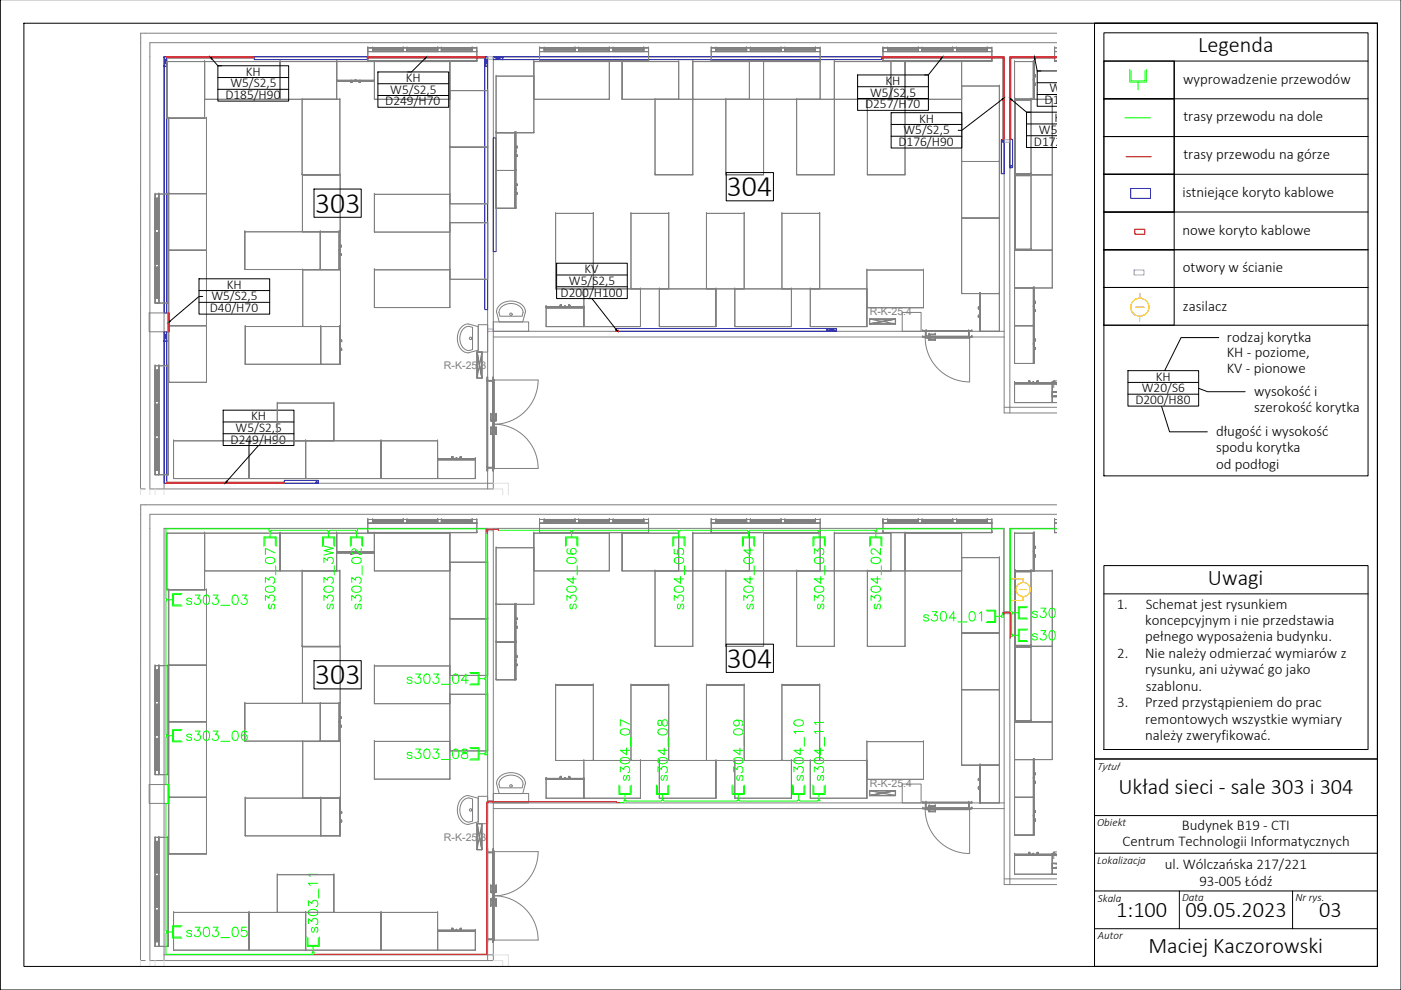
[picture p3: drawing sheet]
<svg xmlns="http://www.w3.org/2000/svg" width="297mm" height="210mm" viewBox="0 0 297 210" stroke-linecap="round" stroke-linejoin="round" font-family="sans-serif">
<defs><g id="words">
<g font-size="6.3">
<text x="154.1" y="41.6">304</text>
<text x="66.8" y="45.1">303</text>
<text x="154.1" y="141.6">304</text>
<text x="66.8" y="145">303</text>
</g>
<text font-size="5.7" fill="#0f0" x="159.1" y="166.5" transform="rotate(-90 159.1 166.5)">s304_09</text>
<g font-size="5.3" fill="#0f0">
<text x="38.8" y="129.5">s303_03</text>
<text x="59.6" y="130.2" transform="rotate(-90 59.6 130.2)">s303_07</text>
<text x="72" y="130.2" transform="rotate(-90 72 130.2)">s303_3W</text>
<text x="78" y="130.2" transform="rotate(-90 78 130.2)">s303_02</text>
<text x="123.5" y="130.2" transform="rotate(-90 123.5 130.2)">s304_06</text>
<text x="146.4" y="130.2" transform="rotate(-90 146.4 130.2)">s304_05</text>
<text x="161.2" y="130.2" transform="rotate(-90 161.2 130.2)">s304_04</text>
<text x="176" y="130.2" transform="rotate(-90 176 130.2)">s304_03</text>
<text x="188" y="130.2" transform="rotate(-90 188 130.2)">s304_02</text>
<text x="195.1" y="133">s304_01</text>
<text x="85.4" y="146.4">s303_04</text>
<text x="38.8" y="158.4">s303_06</text>
<text x="85.4" y="162.3">s303_08</text>
<text x="134.8" y="166.5" transform="rotate(-90 134.8 166.5)">s304_07</text>
<text x="142.9" y="166.5" transform="rotate(-90 142.9 166.5)">s304_08</text>
<text x="171.8" y="166.5" transform="rotate(-90 171.8 166.5)">s304_10</text>
<text x="176" y="166.5" transform="rotate(-90 176 166.5)">s304_11</text>
<text x="38.8" y="200">s303_05</text>
<text x="68.8" y="199" transform="rotate(-90 68.8 199)">s303_11</text>
</g>
<g font-size="4.7">
<text x="254" y="11.1">Legenda</text>
<text x="256.1" y="124">Uwagi</text>
<text x="237.1" y="168.4">Układ sieci - sale 303 i 304</text>
<text x="236.7" y="194.4">1:100</text>
<text x="251.3" y="194.4">09.05.2023</text>
<text x="279.7" y="194.4">03</text>
<text x="243.5" y="202.1">Maciej Kaczorowski</text>
</g>
<g font-size="3.2">
<text x="250.9" y="17.8">wyprowadzenie przewodów</text>
<text x="250.9" y="25.7">trasy przewodu na dole</text>
<text x="250.9" y="33.8">trasy przewodu na górze</text>
<text x="250.7" y="41.7">istniejące koryto kablowe</text>
<text x="250.7" y="49.7">nowe koryto kablowe</text>
<text x="250.8" y="57.7">otwory w ścianie</text>
<text x="250.8" y="66">zasilacz</text>
<text x="260.1" y="75.8">KH - poziome,</text>
<text x="260.1" y="72.4">rodzaj korytka</text>
<text x="260.1" y="79.2">KV - pionowe</text>
<text x="265.9" y="83.9">wysokość i</text>
<text x="265.9" y="87.4">szerokość korytka</text>
<text x="257.8" y="92.4">długość i wysokość</text>
<text x="257.8" y="95.9">spodu korytka</text>
<text x="257.8" y="99.4">od podłogi</text>
<text x="236.8" y="129.1">1.</text>
<text x="242.9" y="129.1">Schemat jest rysunkiem</text>
<text x="242.8" y="132.5">koncepcyjnym i nie przedstawia</text>
<text x="242.8" y="136">pełnego wyposażenia budynku.</text>
<text x="236.9" y="139.5">2.</text>
<text x="242.8" y="139.5">Nie należy odmierzać wymiarów z</text>
<text x="242.8" y="143">rysunku, ani używać go jako</text>
<text x="236.9" y="149.9">3.</text>
<text x="242.8" y="149.9">Przed przystąpieniem do prac</text>
<text x="242.9" y="146.5">szablonu.</text>
<text x="242.8" y="153.4">remontowych wszystkie wymiary</text>
<text x="242.8" y="156.9">należy zweryfikować.</text>
<text x="238" y="179.4">Centrum Technologii Informatycznych</text>
<text x="250.6" y="176">Budynek B19 - CTI</text>
<text x="246.9" y="184.3">ul. Wólczańska 217/221</text>
<text x="254.3" y="187.8">93-005 Łódź</text>
</g>
<g font-size="2.8">
<text x="52.1" y="16.1">KH</text>
<text x="86" y="17.4">KH</text>
<text x="47.8" y="21">D185/H90</text>
<text x="48.8" y="18.5">W5/S2,5</text>
<text x="81.7" y="22.3">D249/H70</text>
<text x="82.7" y="19.8">W5/S2,5</text>
<text x="183.4" y="23">D257/H70</text>
<text x="184.5" y="20.5">W5/S2,5</text>
<text x="187.8" y="18">KH</text>
<text x="221.5" y="22.1">D105/H70</text>
<text x="222.5" y="19.6">W5/S2,5</text>
<text x="191.6" y="28.4">W5/S2,5</text>
<text x="194.8" y="26">KH</text>
<text x="220.3" y="28.3">W5/S2,5</text>
<text x="223.5" y="25.9">KH</text>
<text x="190.5" y="31">D176/H90</text>
<text x="219.2" y="30.9">D172/H90</text>
<text x="123.9" y="57.9">KV</text>
<text x="44.8" y="63.7">W5/S2,5</text>
<text x="48.1" y="61.2">KH</text>
<text x="118.9" y="62.9">D200/H100</text>
<text x="120.6" y="60.4">W5/S2,5</text>
<text x="44.5" y="66.2">D40/H70</text>
<text x="242.1" y="83.2">W20/S6</text>
<text x="245.1" y="80.7">KH</text>
<text x="53.2" y="89.1">KH</text>
<text x="240.7" y="85.7">D200/H80</text>
<text x="48.9" y="94">D249/H90</text>
<text x="50" y="91.5">W5/S2,5</text>
</g>
<g font-size="2.4">
<text x="232.6" y="163.2">Tytuł</text>
<text x="232.6" y="175.2">Obiekt</text>
<text x="232.6" y="183.2">Lokalizacja</text>
<text x="232.8" y="191.2">Skala</text>
<text x="250.6" y="191.1">Data</text>
<text x="274.6" y="191.1">Nr rys.</text>
<text x="232.8" y="199.1">Autor</text>
</g>
<g font-size="2.2" fill="#808080">
<text x="184.4" y="66.8">R-K-25.4</text>
<text x="94.1" y="78.2">R-K-25.3</text>
<text x="223.1" y="82.2">R-K-25.5</text>
<text x="184.4" y="166.8">R-K-25.4</text>
<text x="94.1" y="178.2">R-K-25.3</text>
<text x="223.1" y="182.2">R-K-25.5</text>
</g>
</g></defs>
<!-- layer: NOTATKI -->
<g fill="none" stroke="#808080" stroke-width=".25">
<path d="M101.1 74.6h1.1v5.6h-1.1zM101.1 74.6v.1a7.2 7.2 0 0 1 .2 4.6l-.2 .9zM101.1 74.6h1.1v5.6zM101.1 74.6l1.1 5.6h-1.1zM102.2 74.6v5.6l-.6-2.8zM184.4 67.7h5.5v1h-5.5zM184.4 67.7h5.4a7.4 7.4 0 0 1-5 0zM184.4 68.7l2.6-.5 2.9 .5zM184.4 68.7l5.5-1v1zM184.4 67.7h5.5l-5.5 1zM224.1 83.1h-1v1h1M224.1 83.1h-1l1 .1"/>
<path d="M224.1 83.1h-1v1l1-.2-1 .2h1h-1l1-.2M101.1 174.6h1.1v5.5h-1.1zM101.1 174.6v.1a7.2 7.2 0 0 1 .2 4.6l-.2 .8zM101.1 174.6h1.1v5.5zM101.1 174.6l1.1 5.5h-1.1zM102.2 174.6v5.5l-.6-2.7zM184.4 167.7h5.5v1h-5.5zM184.4 167.7h5.4a7.4 7.4 0 0 1-5 0zM184.4 168.7l2.6-.5 2.9 .5zM184.4 168.7l5.5-1v1zM184.4 167.7h5.5l-5.5 1zM224.1 183.1h-1v1h1"/>
<path d="M224.1 183.1h-1l1 .1M224.1 183.1h-1v1l1-.2-1 .2h1h-1l1-.2"/>
</g>
<g fill="none" stroke="#808080" stroke-width=".21">
<path d="M224.1 12h-10v75.6M224.1 9.1h-192.3v94.6h72.8v-91.7h108.3v75.6h11.2M224.1 7h-194.3v96.6l1 .1M104.6 70.2h108.3M104.6 71.5h108.3M205.4 70.2v1.3M212.9 86.4h11.2M34.8 103.7v-91.7h68.6v91.7M34.8 102.5h69.8M224.1 112h-10v75.6M224.1 109h-192.3v94.7h72.8v-91.7h108.3v75.6h11.2M224.1 107h-194.3v96.6l1 .1"/>
<path d="M104.6 170.2h108.3M104.6 171.4h108.3M205.4 170.2v1.2M212.9 186.3h11.2M34.8 203.7v-91.7h68.6v91.7M34.8 202.5h69.8"/>
</g>
<g fill="none" stroke="#00f" stroke-width=".21">
<path d="M34.8 14h.6v52.4h-.6zM34.8 12l.6 2M35.4 12l-.6 2h.6v-2h-.6v2M53.9 12h24v.7h-24zM102.8 14h.6v51.7h-.6zM102.8 12l.6 2M103.4 12l-.6 2h.6v-2h-.6v2M104.6 12l2 .7v-.7h-2v.7h2M106.6 12h80.3v.7h-80.3zM106.6 12l-2 .7M104.6 29.2h.6v24.2h-.6zM212.6 29.6l.3 .6"/>
<path d="M212.9 29.6v.6h-.3v-.6h.3h-.6v7.2h.6v-7.2l-.3 .6M214.1 29.5h.6v6.1h-.6zM214.1 35l.2 .6M214.3 35l-.2 .6v-.6h.2v.6h-.2M239.7 40h4.2v2.1h-4.2zM34.8 70.4l.6 1.9h-.6v30.2h.6v-30.2M35.4 70.4l-.6 1.9h.6v-1.9h-.6v1.9M175.3 69.7l2 .5v-.5h-2v.5h2M177.3 69.7l-2 .5h-44.7v-.5h44.7v.5M60.3 101.8h7.2v.7h-7.2zM67 102.2l.5 .3h-.5v-.3h.5v.3M67.5 102.2l-.5 .3"/>
</g>
<g fill="none" stroke="#808080" stroke-width=".21">
<path d="M35.4 13.1v12h8h-8M35.4 13.1h8v12M35.4 13.1h.1M43.4 13.1h-8v12M43.4 13.1h.1M43.4 13.1v8h16M43.4 13.1v12M43.4 13.1h28M59.4 13.1h-16v8M59.4 13.1h.1M59.4 13.1v8h12M71.4 13.1h-12v8"/>
<path d="M71.4 13.1h.1M71.4 13.1v4v-4h8M71.4 13.1h8v4M71.4 17.1h.1M71.4 17.1v.1h3.9v-.1M71.4 17.1h3.9v.1h-3.9v-.1h3.9M71.4 17.2h.1M71.4 17.1h8M71.4 17.2h3.9M71.4 17.1v.1M75.3 17.1h.1M75.3 17.1h-3.9v.1h3.9v-.1v.1"/>
<path d="M75.3 17.2h.1M75.4 17.2h.1M75.4 17.1v.1h4M75.4 17.2h4v-.1h-4v.1h4M75.4 17.1h4v.1M75.4 17.1h.1M79.4 13.1v4h-8M79.4 13.1h.1M79.4 17.1h.1M79.4 17.2v-.1v.1M79.4 17.1h-4v.1h4M79.4 17.1h-4v.1"/>
<path d="M79.4 17.2h.1M79.4 13.1v8h16M79.4 13.1h16M95.4 13.1h-16v8M95.4 13.1h.1M95.4 19.2v12h8M95.4 19.2h.1M95.4 19.2v24M103.4 19.2h-8h8v12M103.4 19.2v12h-8M103.4 19.2h.1M105.2 16.1v12h8h-8"/>
<path d="M105.2 16.1h8v12M105.2 16.1h.1M113.2 16.1h-8v12M113.2 16.1h.1M113.2 13.1v8v-8h16M113.2 13.1h16v8M113.2 13.1h.1M113.2 16.1v12M129.2 13.1v8h-16M129.2 13.1h.1M131.9 13.1v8v-8h12M131.9 13.1h12v8"/>
<path d="M131.9 13.1h.1M143.9 13.1v8h-12M143.9 13.1h.1M146.9 13.1v8v-8h12M146.9 13.1h12v8M146.9 13.1h.1M158.9 13.1v8h-12M158.9 13.1h.1M161.9 13.1v8v-8h12M161.9 13.1h12v8M161.9 13.1h.1M173.9 13.1v8h-12"/>
<path d="M173.9 13.1h.1M176.9 13.1v8v-8h12M176.9 13.1h12v8M176.9 13.1h.1M188.9 13.1v8h-12M188.9 13.1h.1M191.9 13.1v8v-8h12M191.9 13.1h12v8M191.9 13.1h.1M203.9 13.1v8h-12M203.9 13.1h.1M203.9 18.2v16h8h-8"/>
<path d="M203.9 18.2h8v16M203.9 18.2h.1M211.9 18.2h-8v16M211.9 18.2h.1M211.9 18.2v16M215.1 13.1v8h4h-4M215.1 13.1h4v8M215.1 13.1h.1M219.1 13.1h-4v8M219.1 13.1h.1M219.1 17.1h.2v4h-.2M219.1 17.1h.1"/>
<path d="M219.1 17.1v4h.2v-4h-.2v4M219.1 13.1v3.9h.2v-3.9M219.1 13.1v3.9h.2M219.1 17.1v4h.2v-4h-.2h.2M219.1 17h.1M219.1 13.1v8M219.3 13.1h-.2h.2M219.3 17h.1M219.3 13.1v3.9h-.2M219.3 13.1v3.9h-.2v-3.9h.2v3.9M219.3 13.1h-.2v3.9M219.3 17.1h.1"/>
<path d="M219.3 13.1h.1M219.3 17.1v4M35.4 25.1h.1M35.8 25.1v16h8h-8M35.8 25.1h8v16M35.8 25.1h.1M43.4 25.1h.1M43.4 21.1h16v-8v8M43.4 21.1h.1M43.8 25.1h-8v16M43.8 25.1h.1M43.8 25.1v16"/>
<path d="M59.4 21.1h.1M59.4 21.1h12v-8v8M64.1 21.1v16h8h-8M64.1 21.1h8v16M64.1 37.1h.1M64.1 21.1h.1M64.1 37.1v12h8h-8M64.1 37.1h8v12M71.4 21.1h.1M72.1 21.1h-8v16M72.1 37.1h.1M72.1 21.1h.1"/>
<path d="M72.1 21.1v16M72.1 37.1h-8v12M72.1 37.1v16M79.4 21.1h16v-8v8M79.4 21.1h.1M95.4 21.1h.1M95.4 31.2v12h8M95.4 31.2h.1M103.4 31.2h-8h8v12M103.4 31.2v12h-8M103.4 31.2h.1M105.2 36.1v8h4h-4"/>
<path d="M105.2 36.1h4v8M105.2 36.1h.1M105.2 28.1v8h4h-4M105.2 28.1h4v8M105.2 28.1h.1M109.2 36.1h-4v8M109.2 36.1h.1M109.2 36.1v4h.2M109.2 36.1h.2h-.2M109.2 28.1h-4v8M109.2 28.1h.1M109.2 28.1v4h.2"/>
<path d="M109.2 32.1h.1M109.2 28.1h.2h-.2M109.2 32.2h.2h-.2M109.2 32.2h.1M109.2 28.1v16M109.4 36.1h.1M109.4 28.1h.1M109.4 32.2v3.9h-.2v-3.9v3.9M109.4 32.2v3.9h-.2M109.4 32.2h.1M109.4 32.1h.1M109.4 28.1v4"/>
<path d="M109.4 36.1v4M113.2 28.1h.1M113.2 21.1h.1M113.2 21.1h16M129.2 21.1h.1M131.9 21.1h.1M131.9 21.1h12M138.9 21.1v16h8h-8M138.9 21.1h8v16M138.9 37.1h.1M138.9 21.1h.1M143.9 21.1h.1"/>
<path d="M146.9 21.1h.1M146.9 21.1h-8v16M146.9 37.1h.1M146.9 21.1h12M146.9 21.1v16M153.9 21.1v16h8h-8M153.9 21.1h8v16M153.9 37.1h.1M153.9 21.1h.1M158.9 21.1h.1M161.9 21.1h.1M161.9 21.1h-8v16"/>
<path d="M161.9 37.1h.1M161.9 21.1h12M161.9 21.1v16M168.9 21.1v16h8h-8M168.9 21.1h8v16M168.9 37.1h.1M168.9 21.1h.1M173.9 21.1h.1M176.9 21.1h.1M176.9 21.1h-8v16M176.9 37.1h.1M176.9 21.1h12"/>
<path d="M176.9 21.1v16M183.9 21.1v16h8h-8M183.9 21.1h8v16M183.9 37.1h.1M183.9 21.1h.1M188.9 21.1h.1M191.9 21.1h.1M191.9 21.1h-8v16M191.9 37.1h.1M191.9 21.1h12M191.9 21.1v16M203.9 21.1h.1"/>
<path d="M203.9 34.2v12h8M203.9 34.2h.1M203.9 34.2v12M211.9 34.2h-8h8v12M211.9 34.2v12h-8M211.9 34.2h.1M215.1 37.1v16h8h-8M215.1 37.1h8v16M215.1 37.1h.1M215.1 37.1v16h.2M215.1 37.1h3.5v16h-3.5v-16v16M215.1 37.1h3.5v16h-3.5"/>
<path d="M215.1 21.1v16h8h-8M215.1 21.1h8v16M215.1 21.1h.1M215.1 21.1v16h.2M215.1 21.1h3.5v16h-3.5v-16v16M215.1 21.1h3.5v16h-3.5M215.1 21.1v32M215.3 37.1h3.3v.1h-3.3v-.1v.1M215.3 37.1h3.3v.1h-3.3M215.3 37.1h.1M215.3 37.2h.1M215.3 37.1h-.2h.2v16"/>
<path d="M215.3 37.1v16h-.2M215.3 36.8v.3h3.3M215.3 36.8h.1M215.3 21.1h3.3v.1h-3.3v-.1v.1M215.3 21.1h3.3v.1h-3.3M215.3 21.1h.1M215.3 21.2h.1M215.3 21.1h-.2h.2v16M215.3 21.1v16h-.2M215.3 36.8v.3M218.6 37.1h.1M218.6 37.2h.1"/>
<path d="M218.6 36.8h-3.3h3.3v.3M218.6 36.8v.3h-3.3M218.6 36.8h.1M218.6 21.1h.1M218.6 21.2h.1M219.1 21.1h.1M219.1 21.1h.2M219.3 21.1h.1M223.1 37.1h-8v16M223.1 37.1h.1M223.1 21.1h-8v16M223.1 21.1h.1"/>
<path d="M223.1 21.1v32M35.8 53.1v16h8h-8M35.8 53.1h8v16M35.8 53.1h.1M35.8 41.1v12h8M35.8 41.1h.1M35.8 41.1v12M43.8 53.1h-8v16M43.8 53.1h.1M43.8 41.1h-8h8v12M43.8 41.1v12h-8M43.8 41.1h.1"/>
<path d="M43.8 53.1v28M51.9 49.1v8v-8h16M51.9 49.1h16v8M51.9 49.1h.1M51.9 57.1h.1M51.9 57.1h16M64.1 49.1h.1M64.2 57.2v12h8h-8M64.2 57.2h8v12M64.2 57.2h.1M67.9 49.1v8h-16M67.9 49.1h.1"/>
<path d="M67.9 57.1h.1M67.9 49.1v8h4h-4M67.9 49.1h4v8M71.9 49.1h-4v8M71.9 57.1h.1M71.9 49.1h.1M71.9 49.1v4h.2M71.9 53.1h.1M71.9 49.1h.2h-.2M71.9 53.2h.2h-.2M71.9 53.2h.1M71.9 49.1v8"/>
<path d="M72.1 49.1h.1M72.1 53.2v3.9h-.2v-3.9v3.9M72.1 53.2v3.9h-.2M72.1 57.1h.1M72.1 53.2h.1M72.1 53.1h.1M72.2 57.2h-8v12M72.2 57.2h.1M72.2 57.2v16M79.4 57.2v8v-8h16M79.4 57.2h16v8M79.4 57.2h.1"/>
<path d="M79.4 41.2v8v-8h16M79.4 41.2h16v8M79.4 41.2h.1M79.4 49.2h.1M79.4 49.2h16M95.4 57.2v8h-16M95.4 57.2h.1M95.4 47.2v12h8M95.4 47.2h.1M95.4 59.2h.1M95.4 41.2v8h-16M95.4 41.2h.1"/>
<path d="M95.4 49.2h.1M95.4 43.2h.1M95.4 47.2v12M103.4 47.2h-8h8v12M103.4 47.2v12h-8M103.4 47.2h.1M103.4 59.2h.1M103.4 43.2h.1M105.2 44.1h.1M109.2 44.1h.1M109.2 40.1h.1M109.2 40.2h.2h-.2"/>
<path d="M109.2 40.2h.1M109.4 40.2v3.9h-.2v-3.9v3.9M109.4 40.2v3.9h-.2M109.4 44.1h.1M109.4 40.2h.1M109.4 40.1h.1M117.8 45.2v16h8M117.8 45.2h.1M117.8 45.2v16M125.8 45.2h-8h8v16M125.8 45.2v16h-8M125.8 45.2h.1"/>
<path d="M133.8 45.2v16h8M133.8 45.2h.1M133.8 45.2v16M141.8 45.2h-8h8v16M141.8 45.2v16h-8M141.8 45.2h.1M149.8 45.2v16h8M149.8 45.2h.1M149.8 45.2v16M157.8 45.2h-8h8v16M157.8 45.2v16h-8M157.8 45.2h.1"/>
<path d="M165.8 45.2v16h8M165.8 45.2h.1M165.8 45.2v16M173.8 45.2h-8h8v16M173.8 45.2v16h-8M173.8 45.2h.1M183.8 57.2v8h12M183.8 57.2h.1M183.8 57.2h12M195.8 57.2h-12v8M195.8 57.2h.1M203.9 46.2v16h8h-8"/>
<path d="M203.9 46.2h8v16M203.9 46.2h.1M211.9 46.2h-8v16M211.9 46.2h.1M211.9 46.2v16M215.1 53.1h.1M215.1 53.1v8v-8h8M215.1 53.1h8v8M215.3 52.8v.3h3.3M215.3 52.8h.1M215.3 53.1h.1M215.3 52.8v.3"/>
<path d="M218.6 52.8h-3.3h3.3v.3M218.6 52.8v.3h-3.3M218.6 52.8h.1M218.6 53.1h.1M223.1 53.1h.1M223.1 53.1v8h-8M35.8 69.1h.1M35.8 69.1v12h8h-8M35.8 69.1h8v12M43.8 69.1h.1M43.8 69.1h-8v12M52 69.2v8v-8h16"/>
<path d="M52 69.2h16v8M52 69.2h.1M52 77.2h.1M52 77.2h16M64.2 69.2h.1M68 69.2v8h-16M68 69.2h.1M68 77.2h.1M68 69.2v8h4h-4M68 69.2h4v8M72 69.2h-4v8M72 77.2h.1"/>
<path d="M72 69.2h.1M72 69.2v4h.2M72 73.2h.1M72 69.2h.2h-.2M72 73.3h.2h-.2M72 73.3h.1M72 69.2v8M72.2 69.2h.1M72.2 73.3v3.9h-.2v-3.9v3.9M72.2 73.3v3.9h-.2M72.2 77.2h.1M72.2 73.3h.1"/>
<path d="M72.2 73.2h.1M79.4 65.2h.1M79.4 65.2h16M95.4 65.2h.1M115.8 69.3h8v-4.1v4.1M115.8 65.2v4.1h8M115.8 69.3h.1M115.8 65.2h.1M115.8 65.1v.1v-.1M115.8 65.1h3.9v.1h-3.9M115.8 65.1h3.9v.1M115.8 65.1h3.9v.1h-3.9v-.1h3.9"/>
<path d="M115.8 65.1v.1h3.9M115.8 65.1h.1M115.8 65.2h8M117.8 61.2h.1M119.7 65.1h.1M119.7 65.1v.1h-3.9M119.7 65.2h.1M119.8 65.2v-.1h4v.1M119.8 65.2h.1M119.8 65.2h4v-.1h-4v.1h4M119.8 65.1v.1v-.1h4v.1h-4M119.8 65.1h.1"/>
<path d="M119.8 65.1h4M123.8 65.2h-8v4.1M123.8 69.3h.1M123.8 65.2h.1M123.8 65.1h.1M123.8 69.3h12v-8.1v8.1M123.8 61.2v8.1h12M123.8 61.2h.1M123.8 65.1v.1M123.8 61.2h12M125.8 61.2h.1M133.8 61.2h.1"/>
<path d="M135.8 61.2h-12v8.1M135.8 69.3h.1M135.8 61.2h.1M139.8 69.3h12v-8.1v8.1M139.8 61.2v8.1h12M139.8 69.3h.1M139.8 61.2h.1M139.8 61.2h12M141.8 61.2h.1M149.8 61.2h.1M151.8 61.2h-12v8.1M151.8 69.3h.1"/>
<path d="M151.8 61.2h.1M155.8 69.3h12v-8.1v8.1M155.8 61.2v8.1h12M155.8 69.3h.1M155.8 61.2h.1M155.8 61.2h12M157.8 61.2h.1M165.8 61.2h.1M167.8 61.2h-12v8.1M167.8 69.3h.1M167.8 61.2h.1M171.8 69.3h12v-8.1v8.1"/>
<path d="M171.8 61.2v8.1h12M171.8 69.3h.1M171.8 61.2h.1M171.8 61.2h12M173.8 61.2h.1M183.8 61.2h-12v8.1M183.8 69.3h.1M183.8 61.2h.1M183.8 65.2h12v-8v8M183.8 65.2h.1M195.8 65.2h.1M203.9 62.2h.1"/>
<path d="M207.7 70.2h.2h-.2M207.7 66.3h.1M207.7 70.2v-3.9h.2v3.9M207.7 66.3h.2v3.9M207.7 66.3v3.9h.2v-3.9h-.2v3.9M207.7 66.2h.2h-.2v-4h.2v4M207.7 66.2h.1M207.7 62.2h.1M207.7 70.2h.1M207.7 62.2v4M207.7 62.2h.2M207.9 62.2v8h4"/>
<path d="M207.9 62.2h.1M207.9 70.2h.1M207.9 62.2h-.2v4h.2M207.9 66.2h.1M207.9 62.2v4h-.2v-4h.2v4M207.9 66.3h-.2v3.9M207.9 66.3v3.9h-.2M207.9 66.3h.1M207.9 62.2v8M211.9 62.2h-4h4v8M211.9 62.2v8h-4M211.9 62.2h.1"/>
<path d="M211.9 70.2h.1M215.1 61.1h.1M215.1 69.1v8h4h-4M215.1 69.1h4v8M215.1 77.1h.1M215.1 69.1h.1M215.1 61.1v8h4h-4M215.1 61.1h4v8M215.1 61.1h8M219.1 69.1h-4v8M219.1 77.1h.1M219.1 69.1h.1"/>
<path d="M219.1 69.1v3.9h.2M219.1 73h.1M219.1 69.1h.2h-.2M219.1 73.1h.2h-.2M219.1 73.1h.1M219.1 61.1h-4v8M219.1 61.1h.1M219.1 61.1v3.9h.2M219.1 65h.1M219.1 61.1h.2h-.2M219.1 65.1h.2h-.2M219.1 65.1h.1"/>
<path d="M219.1 61.1v16M219.3 69.1h.1M219.3 73.1v4h-.2v-4v4M219.3 73.1v4h-.2M219.3 77.1h.1M219.3 73.1h.1M219.3 73h.1M219.3 61.1h.1M219.3 65.1v4h-.2v-4v4M219.3 65.1v4h-.2M219.3 65.1h.1M219.3 65h.1"/>
<path d="M219.3 61.1v3.9M219.3 69.1v3.9M223.1 61.1h.1M35.8 81.1h.1M36.8 93.5v8h16M36.8 93.5h.1M36.8 93.5h56M43.8 81.1h.1M52.8 93.5h-16v8M52.8 93.5h.1M52.8 93.5v8h12M58.8 93.5h12v-8v8"/>
<path d="M58.8 85.5v8h12M58.8 93.5h.1M58.8 85.5h.1M58.8 85.5h12M64.8 93.5v8h16M64.8 93.5h.1M64.8 93.5h-12v8M70.8 85.5h-12v8M70.8 93.5h.1M70.8 85.5h.1M80.8 93.5h-16v8M80.8 93.5h.1"/>
<path d="M80.8 93.5v8h12M92.8 97.5v4h8M92.8 97.5h.1M92.8 97.3v.2v-.2M92.8 97.3h3.9v.2h-3.9M92.8 97.3h3.9v.2M92.8 97.3h3.9v.2h-3.9v-.2h3.9M92.8 97.3v.2h3.9M92.8 97.3h.1M92.8 93.5h-12v8M92.8 93.5h.1M92.8 97.5h8"/>
<path d="M96.7 97.3h.1M96.7 97.3v.2h-3.9M96.7 97.5h.1M96.8 97.5v-.2h4v.2M96.8 97.5h.1M96.8 97.5h4v-.2h-4v.2h4M96.8 97.3v.2v-.2h4v.2h-4M96.8 97.3h.1M96.8 97.3h4M100.8 97.5h-8v4M100.8 97.5h.1M100.8 97.3h.1"/>
<path d="M100.8 97.3v.2M215.1 85.4h8v-4v4M215.1 81.4v4h8M215.1 85.4h.1M215.1 81.4h.1M215.1 81.1v.3v-.3M215.1 81.1h3.9v.3h-3.9M215.1 81.1h3.9v.3M215.1 81.1h3.9v.3h-3.9v-.3h3.9M215.1 81.1v.3h3.9M215.1 81.1h.1M215.1 81.4h9h-1v4"/>
<path d="M219 81.1h.1M219 81.1v.3h-3.9M219 81.4h.1M219.1 81.4v-.3h4v.3M219.1 81.4h.1M219.1 81.4h4v-.3h-4v.3h4M219.1 81.1v.3v-.3h4v.3h-4M219.1 81.1h.1M219.1 81.1h5M223.1 81.4h-8v4M223.1 85.4h.1M223.1 81.4h.1"/>
<path d="M223.1 81.1h.1M223.1 81.4v4h1h-1M223.1 81.1v.3v-.3h1M223.1 81.4h1h-1M223.1 81.1v.3M224.1 81.1h-1v.3h1h-1M224.1 81.1h-1v.3M35.4 113v12h8h-8M35.4 113h8v12v-12M35.4 113h.1M36.8 101.5h16v-8v8M36.8 101.5h.1"/>
<path d="M43.4 113h-8v12M43.4 113h.1M43.4 113v8h16M43.4 113h28M52.8 101.5h.1M52.8 101.5h12v-8v8M59.4 113h-16v8M59.4 113h.1M59.4 113v8h12v-8v8h-12M64.8 101.5h16v-8v8M64.8 101.5h.1M71.4 113h-12v8"/>
<path d="M71.4 113h.1M71.4 113v4v-4h8M71.4 113h8v4h-8M71.4 117v.2h3.9v-.2M71.4 117h3.9v.2h-3.9v-.2h3.9M75.3 117h-3.9v.2h3.9v-.2v.2h-3.9M79.4 113v4h-8M79.4 113h.1M79.4 113v8h16M79.4 113h16M80.8 101.5h.1M80.8 101.5h12v-8v8"/>
<path d="M92.8 101.5h8v-4v4M92.8 101.5h.1M95.4 113h-16v8h16v-8v8M95.4 113h.1M95.4 119.2v24h8v-12M95.4 119.2v12h8M95.4 119.2h.1M100.8 101.5h.1M103.4 119.2h-8h8v12M103.4 119.2v12h-8M103.4 119.2h.1M105.2 116.1v12h8h-8"/>
<path d="M105.2 116.1h8v12M105.2 116.1h.1M113.2 116.1h-8v12M113.2 116.1h.1M113.2 113v8v-8h16M113.2 113h16v8M113.2 113h.1M113.2 116.1v12M129.2 113v8h-16M129.2 113h.1M131.9 113v8v-8h12M131.9 113h12v8h-12"/>
<path d="M131.9 113h.1M143.9 113v8h-12M143.9 113h.1M146.9 113v8v-8h12M146.9 113h12v8h-12M146.9 113h.1M158.9 113v8h-12M158.9 113h.1M161.9 113v8v-8h12M161.9 113h12v8h-12M161.9 113h.1M173.9 113v8h-12"/>
<path d="M173.9 113h.1M176.9 113v8v-8h12M176.9 113h12v8h-12M176.9 113h.1M188.9 113v8h-12M188.9 113h.1M191.9 113v8v-8h12M191.9 113h12v8M191.9 113h.1M203.9 113v8h-12M203.9 113h.1M203.9 118.2v16h8h-8"/>
<path d="M203.9 118.2h8v16M203.9 118.2h.1M211.9 118.2h-8v16M211.9 118.2h.1M211.9 118.2v16M215.1 113v8h4h-4M215.1 113h4v8M215.1 113h.1M219.1 113h-4v8M219.1 113h.1M219.1 117.1h.2v3.9h-.2M219.1 117.1h.1"/>
<path d="M219.1 117.1v3.9h.2v-3.9h-.2v3.9M219.1 113v4h.2v-4M219.1 113v4h.2M219.1 117.1v3.9h.2v-3.9h-.2h.2M219.1 117h.1M219.1 113v8M219.3 113h-.2h.2M219.3 117h.1M219.3 113v4h-.2M219.3 113v4h-.2v-4h.2v4M219.3 113h-.2v4M219.3 117.1h.1"/>
<path d="M219.3 113h.1M219.3 117.1v3.9M35.4 125h.1M35.8 125v16h8h-8M35.8 125h8v16M35.8 125h.1M43.4 121h16v-8v8M43.4 121h.1M64.1 121v16h8h-8M64.1 137v-16h8v16M64.1 121h8v16M64.1 137h.1"/>
<path d="M64.1 121h.1M64.1 137.1v12h8h-8M64.1 137.1h8v12M64.1 137.1h.1M72.1 137h.1M72.1 137.1h-8v12M72.1 137.1h.1M72.1 137.1v16M95.4 121h.1M95.4 131.2v12h8M95.4 131.2h.1M103.4 131.2h-8h8v12"/>
<path d="M103.4 131.2h.1M105.2 136.1v8h4h-4M105.2 136.1h4v8M105.2 136.1h.1M105.2 128.1v8h4h-4M105.2 128.1h4v8M105.2 128.1h.1M109.2 136.1h-4v8M109.2 136.1h.1M109.2 136.1v4h.2M109.2 136.1h.2h-.2M109.2 128.1h-4v8"/>
<path d="M109.2 128.1h.1M109.2 128.1v4h.2M109.2 132.1h.1M109.2 128.1h.2h-.2M109.2 132.2h.2h-.2M109.2 132.2h.1M109.2 128.1v16M109.4 136.1h.1M109.4 128.1h.1M109.4 132.2v3.9h-.2v-3.9v3.9M109.4 132.2v3.9h-.2M109.4 132.2h.1"/>
<path d="M109.4 132.1h.1M109.4 128.1v4M109.4 136.1v4M113.2 128.1h.1M113.2 121h.1M113.2 121h16M129.2 121h.1M131.9 121h.1M138.9 121v16h8h-8M138.9 121h8v16M138.9 137h.1M138.9 121h.1"/>
<path d="M146.9 121h-8v16M146.9 137h.1M146.9 121v16M153.9 121v16h8h-8M153.9 121h8v16M153.9 137h.1M153.9 121h.1M161.9 121h-8v16M161.9 137h.1M161.9 121v16M168.9 121v16h8h-8M168.9 121h8v16"/>
<path d="M168.9 137h.1M168.9 121h.1M176.9 121h-8v16M176.9 137h.1M176.9 121v16M183.9 137h8h-8v-16h8v16M183.9 137h.1M191.9 121h.1M191.9 121h-8v16M191.9 137h.1M191.9 121v16M191.9 121h12"/>
<path d="M203.9 121h.1M203.9 134.2v12h8M203.9 134.2v12M211.9 134.2h-8h8v12M211.9 134.2v12h-8M211.9 134.2h.1M215.1 137v16h8h-8M215.1 137h8v16M215.1 137h.1M215.1 137v16h.2M215.1 137h3.5v16h-3.5v-16v16M215.1 137h3.5v16h-3.5"/>
<path d="M215.1 121v16h8h-8M215.1 121h8v16M215.1 121h.1M215.1 121v16h.2M215.1 121h3.5v16h-3.5v-16v16M215.1 121h3.5v16h-3.5M215.1 121v32M215.3 137h3.3v.2h-3.3v-.2v.2M215.3 137h3.3v.2h-3.3M215.3 137h.1M215.3 137.2h.1M215.3 137h-.2h.2v16"/>
<path d="M215.3 137v16h-.2M215.3 136.8v.2h3.3M215.3 136.8h.1M215.3 121h3.3v.2h-3.3v-.2v.2M215.3 121h3.3v.2h-3.3M215.3 121h.1M215.3 121.2h.1M215.3 121h-.2h.2v16M215.3 121v16h-.2M215.3 136.8v.2M218.6 137h.1M218.6 137.2h.1"/>
<path d="M218.6 136.8h-3.3h3.3v.2M218.6 136.8v.2h-3.3M218.6 136.8h.1M218.6 121h.1M218.6 121.2h.1M219.1 121h.1M219.1 121h.2M219.3 121h.1M223.1 137h-8v16M223.1 137h.1M223.1 121h-8v16M223.1 121h.1"/>
<path d="M223.1 121v32M35.8 153v16.1h8h-8M35.8 153h8v16.1M35.8 153h.1M35.8 141v12h8M35.8 141h.1M35.8 141v-16h8v16M35.8 141v12M43.8 153h-8v16.1M43.8 141h-8h8v12M43.8 141v12h-8M43.8 141h.1"/>
<path d="M43.8 153v28.1M51.9 149.1v8v-8h16M51.9 149.1h16v8M51.9 149.1h.1M64.1 149.1h.1M64.2 157.2v12h8h-8M64.2 157.2h8v12M64.2 157.2h.1M67.9 149.1v8h-16h16M67.9 149.1h.1M67.9 157.1h.1M67.9 149.1v8h4h-4"/>
<path d="M67.9 149.1h4v8M71.9 149.1h-4v8M71.9 157.1h.1M71.9 149.1h.1M71.9 149.1v4h.2M71.9 153.1h.1M71.9 149.1h.2h-.2M71.9 153.2h.2h-.2M71.9 153.2h.1M71.9 149.1v8M72.1 149.1h.1M72.1 153.2v3.9h-.2v-3.9v3.9"/>
<path d="M72.1 153.2v3.9h-.2M72.1 157.1h.1M72.1 153.2h.1M72.1 153.1h.1M72.2 157.2h-8v12M72.2 157.2h.1M72.2 157.2v16M79.4 157.2v8v-8h16v8h-16M79.4 157.2h16v8M79.4 157.2h.1M79.4 141.2v8v-8h16v8h-16M79.4 141.2h16v8"/>
<path d="M79.4 141.2h.1M79.4 149.2h.1M79.4 149.2h16M95.4 149.2h.1M103.4 147.2h-8h8v12M103.4 147.2v12h-8v-12v12h8M103.4 147.2h.1M103.4 159.2h.1M103.4 143.2h.1M105.2 144.1h.1M109.2 144.1h.1M109.2 140.1h.1"/>
<path d="M109.2 140.2h.2h-.2M109.2 140.2h.1M109.4 140.2v3.9h-.2v-3.9v3.9M109.4 140.2v3.9h-.2M109.4 144.1h.1M109.4 140.2h.1M109.4 140.1h.1M117.8 145.2v16h8M117.8 145.2h.1M117.8 145.2v16M125.8 145.2h-8h8v16M125.8 145.2v16h-8"/>
<path d="M125.8 145.2h.1M133.8 145.2v16h8v-16h-8h8M133.8 145.2v16h8v-16M133.8 145.2h.1M141.8 145.2h.1M149.8 145.2v16h8v-16h-8h8M149.8 145.2h.1M149.8 145.2v16M157.8 145.2v16h-8M157.8 145.2h.1M165.8 145.2v16h8v-16h-8h8M165.8 145.2v16h8v-16"/>
<path d="M165.8 145.2h.1M173.8 145.2h.1M183.8 157.2v8h12M183.8 157.2h.1M183.8 157.2h12M195.8 157.2h-12v8M195.8 157.2h.1M203.9 146.2v16h8h-8M203.9 146.2h8v16M203.9 146.2h.1M211.9 146.2h-8v16M211.9 146.2h.1"/>
<path d="M211.9 146.2v16M215.1 153h.1M215.1 153v8.1v-8.1h8M215.1 153h8v8.1M215.3 152.8v.2h3.3M215.3 152.8h.1M215.3 153h.1M215.3 152.8v.2M218.6 152.8h-3.3h3.3v.2M218.6 152.8v.2h-3.3M218.6 152.8h.1M218.6 153h.1"/>
<path d="M223.1 153h.1M223.1 153v8.1h-8M35.8 169.1h.1M35.8 169.1v12h8h-8M35.8 169.1h8v12M43.8 169.1h.1M43.8 169.1h-8v12M52 169.2v8v-8h16M52 169.2h16v8M52 169.2h.1M52 177.2h.1M52 177.2h16"/>
<path d="M64.2 169.2h.1M68 169.2v8h-16M68 169.2h.1M68 177.2h.1M68 169.2v8h4h-4M68 169.2h4v8M72 169.2h-4v8M72 177.2h.1M72 169.2h.1M72 169.2v4h.2M72 173.2h.1M72 169.2h.2h-.2"/>
<path d="M72 173.3h.2h-.2M72 173.3h.1M72 169.2v8M72.2 169.2h.1M72.2 173.3v3.9h-.2v-3.9v3.9M72.2 173.3v3.9h-.2M72.2 177.2h.1M72.2 173.3h.1M72.2 173.2h.1M79.4 165.2h.1M79.4 165.2h16M95.4 165.2h.1"/>
<path d="M115.8 169.2h8v-4v4M115.8 165.2v4h8M115.8 169.2h.1M115.8 165.2h.1M115.8 165.1v.1v-.1M115.8 165.1h3.9v.1h-3.9M115.8 165.1h3.9v.1M115.8 165.1h3.9v.1h-3.9v-.1h3.9M115.8 165.1v.1h3.9M115.8 165.1h.1M115.8 165.2h8M117.8 161.2h.1"/>
<path d="M119.7 165.1h.1M119.7 165.1v.1h-3.9M119.7 165.2h.1M119.8 165.2v-.1h4v.1M119.8 165.2h.1M119.8 165.2h4v-.1h-4v.1h4M119.8 165.1v.1v-.1h4v.1h-4M119.8 165.1h.1M119.8 165.1h4M123.8 165.2h-8v4M123.8 169.2h.1M123.8 165.2h.1"/>
<path d="M123.8 165.1h.1M123.8 169.2h12v-8v8M123.8 161.2v8h12M123.8 161.2h12h-12v8M123.8 161.2h.1M123.8 165.1v.1M125.8 161.2h.1M135.8 169.2h.1M139.8 169.2h12v-8v8M139.8 169.2h.1M149.8 161.2h.1M151.8 161.2h-12v8h12"/>
<path d="M151.8 161.2h-12v8M151.8 169.2h.1M151.8 161.2h.1M155.8 169.2h12v-8v8M155.8 169.2v-8h12h-12v8h12M155.8 169.2h.1M167.8 169.2h.1M171.8 169.2h12v-8v8M171.8 169.2h.1M183.8 161.2h-12v8h12M183.8 161.2h-12v8M183.8 169.2h.1"/>
<path d="M183.8 161.2h.1M183.8 165.2h12v-8v8M183.8 165.2h.1M195.8 165.2h.1M203.9 162.2h.1M207.7 170.2h.2h-.2M207.7 166.3h.1M207.7 170.2v-3.9h.2v3.9M207.7 166.3h.2v3.9M207.7 166.3v3.9h.2v-3.9h-.2v3.9M207.7 166.2h.2h-.2v-4h.2v4M207.7 166.2h.1"/>
<path d="M207.7 162.2h.1M207.7 170.2h.1M207.7 162.2v4M207.7 162.2h.2M207.9 162.2v8h4M207.9 162.2h.1M207.9 170.2h.1M207.9 162.2h-.2v4h.2M207.9 166.2h.1M207.9 162.2v4h-.2v-4h.2v4M207.9 166.3h-.2v3.9M207.9 166.3v3.9h-.2"/>
<path d="M207.9 166.3h.1M207.9 162.2v8M211.9 162.2h-4h4v8M211.9 162.2v8h-4M211.9 162.2h.1M211.9 170.2h.1M215.1 161.1h.1M215.1 169.1v8h4h-4M215.1 169.1h4v8M215.1 177.1h.1M215.1 169.1h.1M215.1 161.1v8h4h-4"/>
<path d="M215.1 161.1h4v8M215.1 161.1h8M219.1 169.1h-4v8M219.1 177.1h.1M219.1 169.1h.1M219.1 169.1v3.9h.2M219.1 173h.1M219.1 169.1h.2h-.2M219.1 173.1h.2h-.2M219.1 173.1h.1M219.1 161.1h-4v8M219.1 161.1h.1"/>
<path d="M219.1 161.1v3.9h.2M219.1 165h.1M219.1 161.1h.2h-.2M219.1 165.1h.2h-.2M219.1 165.1h.1M219.1 161.1v16M219.3 169.1h.1M219.3 173.1v4h-.2v-4v4M219.3 173.1v4h-.2M219.3 177.1h.1M219.3 173.1h.1M219.3 173h.1"/>
<path d="M219.3 161.1h.1M219.3 165.1v4h-.2v-4v4M219.3 165.1v4h-.2M219.3 165.1h.1M219.3 165h.1M219.3 161.1v3.9M219.3 169.1v3.9M223.1 161.1h.1M35.8 181.1h.1M36.8 193.5v8h16M36.8 193.5h.1M36.8 193.5h56"/>
<path d="M43.8 181.1h.1M52.8 193.5h-16v8M52.8 193.5h.1M52.8 193.5v8h12M58.8 193.5h12v-8v8M58.8 185.5v8h12M58.8 193.5h.1M58.8 185.5h.1M58.8 185.5h12M70.8 185.5h-12v8M70.8 193.5h.1M70.8 185.5h.1"/>
<path d="M80.8 193.5h-16v8M80.8 193.5h.1M80.8 193.5v8h12M92.8 197.5v4h8M92.8 197.5h.1M92.8 197.2v.3v-.3M92.8 197.2h3.9v.3h-3.9M92.8 197.2h3.9v.3M92.8 197.2h3.9v.3h-3.9v-.3h3.9M92.8 197.2v.3h3.9M92.8 197.2h.1M92.8 193.5h-12v8"/>
<path d="M92.8 193.5h.1M92.8 197.5h8M96.7 197.2h.1M96.7 197.2v.3h-3.9M96.7 197.5h.1M96.8 197.5v-.3h4v.3M96.8 197.5h.1M96.8 197.5h4v-.3h-4v.3h4M96.8 197.2v.3v-.3h4v.3h-4M96.8 197.2h.1M96.8 197.2h4M100.8 197.5h-8v4"/>
<path d="M100.8 197.5h.1M100.8 197.2h.1M100.8 197.2v.3M215.1 185.3h8v-4v4M215.1 181.3v4h8M215.1 185.3h.1M215.1 181.3h.1M215.1 181.1v.2v-.2M215.1 181.1h3.9v.2h-3.9M215.1 181.1h3.9v.2M215.1 181.1h3.9v.2h-3.9v-.2h3.9M215.1 181.1v.2h3.9"/>
<path d="M215.1 181.1h.1M215.1 181.3h9h-1v4M219 181.1h.1M219 181.1v.2h-3.9M219 181.3h.1M219.1 181.3v-.2h4v.2M219.1 181.3h.1M219.1 181.3h4v-.2h-4v.2h4M219.1 181.1v.2v-.2h4v.2h-4M219.1 181.1h.1M219.1 181.1h5M223.1 181.3h-8v4"/>
<path d="M223.1 185.3h.1M223.1 181.3h.1M223.1 181.1h.1M223.1 181.3v4h1h-1M223.1 181.1v.2v-.2h1M223.1 181.3h1h-1M223.1 181.1v.2M224.1 181.1h-1v.2h1h-1M224.1 181.1h-1v.2M36.8 201.5h16v-8v8M36.8 201.5h.1M52.8 201.5v-8h12v8h16"/>
<path d="M52.8 201.5h12v-8v8M64.8 201.5h16v-8v8M64.8 201.5h.1M80.8 201.5h.1M80.8 201.5h12v-8v8M92.8 201.5h8v-4v4M92.8 201.5h.1M100.8 201.5h.1"/>
</g>
<g fill="none" stroke="#808080" stroke-width=".21">
<path d="M74.4 17.2h.2h-.2M74.4 17.2v.3zM74.4 17.2h.2v.2h-.2h.2M74.4 17.2h.2v.3M74.4 17.2h.1M74.4 17.4h.1M74.4 17.5h.1M74.4 17.5h.2M74.6 17.2v.3h-.2M74.6 17.2h.1M74.6 17.4h.1M74.6 17.5h.1"/>
<path d="M74.6 17.2v.2M76.2 17.2v.3h.2M76.2 17.4h.1M76.2 17.2h.1M76.2 17.5h.1M76.2 17.2h.2M76.2 17.2v.3M76.4 17.2h-.2v.2h.2h-.2M76.4 17.2h-.2h.2M76.4 17.4v-.2v.3M76.4 17.2v.3h-.2M76.4 17.2h.1"/>
<path d="M76.4 17.4h.1M76.4 17.5h.1M76.4 17.2v.2M219.3 18v-.2v.2M219.3 18h.2zM219.3 17.8h.2v.2M219.3 17.8h.1M219.3 18h.1M219.3 16v.2h.1v-.2v.2M219.3 16v.2v-.2M219.3 16h.2v.2M219.3 16h.1"/>
<path d="M219.3 16.2h.1M219.3 16v.2M219.3 16.2h.2M219.4 17.8v.2v-.2h-.1v.2M219.4 18h.1M219.4 17.8h.1M219.4 16h-.1h.2M219.4 16.2h.1M219.4 16h.1M219.5 17.8h-.2v.2M219.5 18h.1M219.5 17.8h.1"/>
<path d="M219.5 16v.2h-.2M219.5 16.2h.1M219.5 16h.1M219.5 17.8v.2M109.4 39.2v.1h.1v-.1v.1M109.4 39.2v.1v-.1M109.4 39.2h.3v.1M109.4 39.2h.1M109.4 39.3h.1M109.4 33.1v-.2v.2M109.4 33.1h.3zM109.4 32.9h.3v.2"/>
<path d="M109.4 32.9h.1M109.4 33.1h.1M109.4 31.2v.1h.1v-.1v.1M109.4 31.2v.1v-.1M109.4 31.2h.3v.1M109.4 31.2h.1M109.4 31.3h.1M109.4 31.2v.1M109.4 39.2v.1M109.4 39.3h.3M109.4 31.3h.3M109.5 39.2h-.1h.3"/>
<path d="M109.5 39.3h.1M109.5 39.2h.1M109.5 32.9v.2v-.2h-.1v.2M109.5 33.1h.1M109.5 32.9h.1M109.5 31.2h-.1h.3M109.5 31.3h.1M109.5 31.2h.1M109.7 39.2v.1h-.3M109.7 39.3h.1M109.7 39.2h.1M109.7 32.9h-.3v.2"/>
<path d="M109.7 33.1h.1M109.7 32.9h.1M109.7 31.2v.1h-.3M109.7 31.3h.1M109.7 31.2h.1M109.7 32.9v.2M72.1 54.1v-.2v.2M72.1 54.1h.3zM72.1 53.9h.3v.2M72.1 53.9h.1M72.1 54.1h.1M72.1 52.1v.2h.2v-.2v.2"/>
<path d="M72.1 52.1v.2v-.2M72.1 52.1h.3v.2M72.1 52.1h.1M72.1 52.3h.1M72.1 53.9h.2M72.1 52.1h.2M72.1 52.1v.2M72.1 52.3h.3M72.3 53.9v.2v-.2h-.2v.2M72.3 54.1h.1M72.3 53.9h.1M72.3 52.1h-.2h.3"/>
<path d="M72.3 52.3h.1M72.3 52.1h.1M72.4 53.9h-.3v.2M72.4 54.1h.1M72.4 53.9h.1M72.4 52.1v.2h-.3M72.4 52.3h.1M72.4 52.1h.1M72.4 53.9v.2M109.4 41.1v-.1v.1M109.4 41.1h.3zM109.4 41h.3v.1"/>
<path d="M109.4 41h.1M109.4 41.1h.1M109.5 41v.1v-.1h-.1v.1M109.5 41.1h.1M109.5 41h.1M109.7 41h-.3v.1M109.7 41.1h.1M109.7 41h.1M109.7 41v.1M72.2 74.2v-.2v.2M72.2 74.2h.2zM72.2 74h.2v.2"/>
<path d="M72.2 74h.1M72.2 74.2h.1M72.2 72.2v.2h.1v-.2v.2M72.2 72.2v.2v-.2M72.2 72.2h.2v.2M72.2 72.2h.1M72.2 72.4h.1M72.2 72.2v.2M72.2 72.4h.2M72.3 74v.2v-.2h-.1v.2M72.3 74.2h.1M72.3 74h.1"/>
<path d="M72.3 72.2h-.1h.2M72.3 72.4h.1M72.3 72.2h.1M72.4 74h-.2v.2M72.4 74.2h.1M72.4 74h.1M72.4 72.2v.2h-.2M72.4 72.4h.1M72.4 72.2h.1M72.4 74v.2M118.8 65.1h.2h-.2M118.8 64.8h.2v.3"/>
<path d="M118.8 64.8v.3v-.2M118.8 65.1h.1M118.8 64.9h.1M118.8 64.8h.1M118.8 64.9v.2M118.8 65.1h.2M119 64.9h-.2h.2v.2h-.2M119 64.8h-.2v.3M119 64.9h.1M119 65.1h.1M119 64.8h.1M119 64.8v.3"/>
<path d="M120.6 64.9h.2h-.2v.2h.2M120.6 64.8v.3h.2M120.6 65.1h.1M120.6 64.9h.1M120.6 64.8h.1M120.6 64.8h.2M120.6 64.9v.2M120.8 65.1h-.2h.2M120.8 64.8v.3zM120.8 64.8h-.2v.3M120.8 65.1h.1M120.8 64.9h.1"/>
<path d="M120.8 64.8h.1M196.8 71.7h.4zM196.8 71.7h.1M196.8 71.3h.4zM196.8 71.2h.4zM196.8 71.2h.1M196.8 71.2v.1M197 72h.1M197 71.7h.1M196.9 72h1.4zM197 71h.1M197 71.2h.1"/>
<path d="M196.9 70.9v.3M196.9 71.7v.4M197 72h1.3M197 72v.1M197 72.1h.1M197 70.9l1.3 .1M197 70.9v.1M197 70.9h.1M197 71v.2M197 71.7v.3M197.2 71.2v.1M197.2 71.7h.1"/>
<path d="M198.3 72l-1.3 .1M198.3 72.1h.1M198.3 72h.1M198.3 70.9l-1.3 .1M198.3 70.9v.1h-1.4h1.4M198.3 71h.1M198.3 70.9h.1M198.3 70.9v.1M198.3 72v.1M205.5 71.6h.1M207.4 65.2h.3zM207.4 65.2v.3h.3"/>
<path d="M207.4 65.2h.1M207.4 65.5h.1M207.4 67.3h.3h-.2M207.4 67v.3h.3M207.4 67h.1M207.4 67.3h.1M207.4 65.2v.3M207.4 67h.3M207.5 65.2h.1M207.5 65.5h.1M207.5 67v.3v-.3h.2v.3M207.5 67h.1"/>
<path d="M207.5 67.3h.1M207.5 65.5h.2M207.5 67.3h.2M207.7 65.2v.3v-.3M207.7 65.2v.3h-.2v-.3v.3M207.7 65.2v.3h-.3M207.7 65.5h.1M207.7 65.2h.1M207.7 67.3v-.3v.3M207.7 67h-.3v.3M207.7 67.3h.1M207.7 67h.1"/>
<path d="M207.7 67v.3M219.3 74.1v-.3v.3M219.3 74.1h.2zM219.3 73.8h.2v.3M219.3 73.8h.1M219.3 74.1h.1M219.3 72v.3h.1v-.3v.3M219.3 72v.3v-.3M219.3 72h.2v.3M219.3 72h.1M219.3 72.3h.1M219.3 66.1v-.3v.3"/>
<path d="M219.3 66.1h.2zM219.3 65.8h.2v.3M219.3 65.8h.1M219.3 66.1h.1M219.3 64v.3h.1v-.3v.3M219.3 64v.3v-.3M219.3 64h.2v.3M219.3 64h.1M219.3 64.3h.1M219.3 64v.3M219.3 72v.3M219.3 72.3h.2"/>
<path d="M219.3 64.3h.2M219.4 73.8v.3v-.3h-.1v.3M219.4 74.1h.1M219.4 73.8h.1M219.4 72h-.1h.2M219.4 72.3h.1M219.4 72h.1M219.4 65.8v.3v-.3h-.1v.3M219.4 66.1h.1M219.4 65.8h.1M219.4 64h-.1h.2M219.4 64.3h.1"/>
<path d="M219.4 64h.1M219.5 73.8h-.2v.3M219.5 74.1h.1M219.5 73.8h.1M219.5 72v.3h-.2M219.5 72.3h.1M219.5 72h.1M219.5 65.8h-.2v.3M219.5 66.1h.1M219.5 65.8h.1M219.5 64v.3h-.2M219.5 64.3h.1"/>
<path d="M219.5 64h.1M219.5 65.8v.3M219.5 73.8v.3M95.8 97.3h.2h-.2M95.8 97h.2v.3M95.8 97v.3v-.2M95.8 97.3h.1M95.8 97.1h.1M95.8 97h.1M95.8 97.1v.2M95.8 97.3h.2M96 97.1h-.2h.2v.2h-.2"/>
<path d="M96 97h-.2v.3M96 97.1h.1M96 97.3h.1M96 97h.1M96 97v.3M97.6 97.1h.2h-.2v.2h.2M97.6 97v.3h.2M97.6 97.3h.1M97.6 97.1h.1M97.6 97h.1M97.6 97h.2M97.6 97.1v.2"/>
<path d="M97.8 97.3h-.2h.2M97.8 97v.3zM97.8 97h-.2v.3M97.8 97.3h.1M97.8 97.1h.1M97.8 97h.1M104 90.8l.1 1.2M104 90.8h.1M104 92l.1-1.3v1.3M104 92h.1M104 89.1h.1M104 87.9h.1"/>
<path d="M104 90.7h.3M104 92.1h.1M104 89.2h.3M104 87.8h.1M104.1 90.8h.1M104.1 90.8l-.1 1.2M104.1 92h.1M104.1 89.1h.1M104.1 87.9v1.2M104.1 87.9l-.1 1.2M104.1 87.8v1.4zM104.1 87.9h.1"/>
<path d="M104.1 90.8h.2M104.1 89.1h.2M104.3 90.5v.4zM104.3 90.5h.1M104.3 90.8h.1M104.3 89v.4zM104.3 89.4h.1M104.3 89.1h.1M104.3 90.9h.1M104.3 89h.1M104.4 90.5v.4zM104.4 89v.4z"/>
<path d="M104.7 99.2h.1M104.7 80.7h.1M104.8 90.5v.4zM104.8 89v.4zM104.8 90.5h.1M104.8 90.9h.1M104.8 89.4h.1M104.8 89h.1M104.9 90.5v.4zM104.9 90.5h.1M104.9 90.8h.1M104.9 89v.4z"/>
<path d="M104.9 89.4h.1M104.9 89.1h.1M104.9 90.7h.3M104.9 90.8h.2M104.9 89.2h.3M104.9 89.1h.2M105.1 90.8h.1M105.1 90.8v1.2M105.1 90.7v1.4zM105.1 92h.1M105.1 89.1h.1M105.1 87.9l.1 1.2"/>
<path d="M105.1 87.9v1.3v-1.4l.1 .1M105.1 87.9h.1M105.1 92.1h.1M105.1 87.8h.1M105.2 90.8l-.1 1.2M105.2 92h.1M105.2 90.8h.1M105.2 87.9l-.1 1.2M105.2 89.1h.1M105.2 87.9h.1M218.1 81.1h.2h-.2M218.1 80.9h.2v.2"/>
<path d="M218.1 80.9v.2v-.1M218.1 81.1h.1M218.1 81h.1M218.1 80.9h.1M218.1 81v.1M218.1 81.1h.2M218.3 81h-.2h.2v.1h-.2M218.3 80.9h-.2v.2M218.3 81h.1M218.3 81.1h.1M218.3 80.9h.1M218.3 80.9v.2"/>
<path d="M219.9 81h.2h-.2v.1h.2M219.9 80.9v.2h.2M219.9 81.1h.1M219.9 81h.1M219.9 80.9h.1M219.9 80.9h.2M219.9 81v.1M220.1 81.1h-.2h.2M220.1 80.9v.2zM220.1 80.9h-.2v.2M220.1 81.1h.1M220.1 81h.1"/>
<path d="M220.1 80.9h.1M223.4 81.2h.2h-.2M223.4 81h.2v.2M223.4 81v.2v-.1M223.4 81.2h.1M223.4 81.1h.1M223.4 81h.1M223.4 81.1v.1M223.4 81.2h.2M223.6 81.1h-.2h.2v.1h-.2M223.6 81h-.2v.2M223.6 81.1h.1"/>
<path d="M223.6 81.2h.1M223.6 81h.1M223.6 81v.2M219.3 118v-.2v.2M219.3 118h.2zM219.3 117.8h.2v.2M219.3 117.8h.1M219.3 118h.1M219.3 116v.2h.1v-.2v.2M219.3 116v.2v-.2M219.3 116h.2v.2M219.3 116h.1"/>
<path d="M219.3 116.2h.1M219.3 116v.2M219.3 116.2h.2M219.4 117.8v.2v-.2h-.1v.2M219.4 118h.1M219.4 117.8h.1M219.4 116h-.1h.2M219.4 116.2h.1M219.4 116h.1M219.5 117.8h-.2v.2M219.5 118h.1M219.5 117.8h.1"/>
<path d="M219.5 116v.2h-.2M219.5 116.2h.1M219.5 116h.1M219.5 117.8v.2M109.4 139.1v.2h.1v-.2v.2M109.4 139.1v.2v-.2M109.4 139.1h.3v.2M109.4 139.1h.1M109.4 139.3h.1M109.4 133.1v-.2v.2M109.4 133.1h.3zM109.4 132.9h.3v.2"/>
<path d="M109.4 132.9h.1M109.4 133.1h.1M109.4 131.1v.2h.1v-.2v.2M109.4 131.1v.2v-.2M109.4 131.1h.3v.2M109.4 131.1h.1M109.4 131.3h.1M109.4 131.1v.2M109.4 139.1v.2M109.4 139.3h.3M109.4 131.3h.3M109.5 139.1h-.1h.3"/>
<path d="M109.5 139.3h.1M109.5 139.1h.1M109.5 132.9v.2v-.2h-.1v.2M109.5 133.1h.1M109.5 132.9h.1M109.5 131.1h-.1h.3M109.5 131.3h.1M109.5 131.1h.1M109.7 139.1v.2h-.3M109.7 139.3h.1M109.7 139.1h.1M109.7 132.9h-.3v.2"/>
<path d="M109.7 133.1h.1M109.7 132.9h.1M109.7 131.1v.2h-.3M109.7 131.3h.1M109.7 131.1h.1M109.7 132.9v.2M72.1 154.1v-.2v.2M72.1 154.1h.3zM72.1 153.9h.3v.2M72.1 153.9h.1M72.1 154.1h.1M72.1 152.1v.2h.2v-.2v.2"/>
<path d="M72.1 152.1v.2v-.2M72.1 152.1h.3v.2M72.1 152.1h.1M72.1 152.3h.1M72.1 152.1v.2M72.1 153.9h.2M72.1 152.1h.2M72.1 152.3h.3M72.3 153.9v.2v-.2h-.2v.2M72.3 154.1h.1M72.3 153.9h.1M72.3 152.1h-.2h.3"/>
<path d="M72.3 152.3h.1M72.3 152.1h.1M72.4 153.9h-.3v.2M72.4 154.1h.1M72.4 153.9h.1M72.4 152.1v.2h-.3M72.4 152.3h.1M72.4 152.1h.1M72.4 153.9v.2M109.4 141.1v-.2v.2M109.4 141.1h.3zM109.4 140.9h.3v.2"/>
<path d="M109.4 140.9h.1M109.4 141.1h.1M109.5 140.9v.2v-.2h-.1v.2M109.5 141.1h.1M109.5 140.9h.1M109.7 140.9h-.3v.2M109.7 141.1h.1M109.7 140.9h.1M109.7 140.9v.2M72.2 174.2v-.2v.2M72.2 174.2h.2zM72.2 174h.2v.2"/>
<path d="M72.2 174h.1M72.2 174.2h.1M72.2 172.2v.2h.1v-.2v.2M72.2 172.2v.2v-.2M72.2 172.2h.2v.2M72.2 172.2h.1M72.2 172.4h.1M72.2 172.2v.2M72.2 172.4h.2M72.3 174v.2v-.2h-.1v.2M72.3 174.2h.1M72.3 174h.1"/>
<path d="M72.3 172.2h-.1h.2M72.3 172.4h.1M72.3 172.2h.1M72.4 174h-.2v.2M72.4 174.2h.1M72.4 174h.1M72.4 172.2v.2h-.2M72.4 172.4h.1M72.4 172.2h.1M72.4 174v.2M118.8 165.1h.2h-.2M118.8 164.8h.2v.3"/>
<path d="M118.8 164.8v.3v-.2M118.8 165.1h.1M118.8 164.9h.1M118.8 164.8h.1M118.8 164.9v.2M118.8 165.1h.2M119 164.9h-.2h.2v.2h-.2M119 164.8h-.2v.3M119 164.9h.1M119 165.1h.1M119 164.8h.1M119 164.8v.3"/>
<path d="M120.6 164.9h.2h-.2v.2h.2M120.6 164.8v.3h.2M120.6 165.1h.1M120.6 164.9h.1M120.6 164.8h.1M120.6 164.9v.2M120.6 164.8h.2M120.8 165.1h-.2h.2M120.8 164.8v.3zM120.8 164.8h-.2v.3M120.8 165.1h.1M120.8 164.9h.1"/>
<path d="M120.8 164.8h.1M196.8 171.7h.4zM196.8 171.7h.1M196.8 171.3h.4zM196.8 171.2h.4zM196.8 171.2h.1M196.8 171.2v.1M197 172h.1M197 171.7h.1M196.9 172h1.4zM197 171h.1M197 171.2h.1"/>
<path d="M196.9 170.9v.3M196.9 171.7v.4M197 172h1.3M197 172v.1M197 172.1h.1M197 170.9l1.3 .1M197 170.9v.1M197 170.9h.1M197 171v.2M197 171.7v.3M197.2 171.2v.1M197.2 171.7h.1"/>
<path d="M198.3 172l-1.3 .1M198.3 172.1h.1M198.3 172h.1M198.3 170.9l-1.3 .1M198.3 170.9v.1h-1.4h1.4M198.3 171h.1M198.3 170.9h.1M198.3 170.9v.1M198.3 172v.1M205.5 171.6h.1M207.4 165.2h.3zM207.4 165.2v.3h.3"/>
<path d="M207.4 165.2h.1M207.4 165.5h.1M207.4 167.3h.3h-.2M207.4 167v.3h.3M207.4 167h.1M207.4 167.3h.1M207.4 165.2v.3M207.4 167h.3M207.5 165.2h.1M207.5 165.5h.1M207.5 167v.3v-.3h.2v.3M207.5 167h.1"/>
<path d="M207.5 167.3h.1M207.5 165.5h.2M207.5 167.3h.2M207.7 165.2v.3v-.3M207.7 165.2v.3h-.2v-.3v.3M207.7 165.2v.3h-.3M207.7 165.5h.1M207.7 165.2h.1M207.7 167.3v-.3v.3M207.7 167h-.3v.3M207.7 167.3h.1M207.7 167h.1"/>
<path d="M207.7 167v.3M219.3 174v-.2v.2M219.3 174h.2zM219.3 173.8h.2v.2M219.3 173.8h.1M219.3 174h.1M219.3 172v.2h.1v-.2v.2M219.3 172v.2v-.2M219.3 172h.2v.2M219.3 172h.1M219.3 172.2h.1M219.3 166v-.2v.2"/>
<path d="M219.3 166h.2zM219.3 165.8h.2v.2M219.3 165.8h.1M219.3 166h.1M219.3 164v.2h.1v-.2v.2M219.3 164v.2v-.2M219.3 164h.2v.2M219.3 164h.1M219.3 164.2h.1M219.3 164v.2M219.3 172v.2M219.3 172.2h.2"/>
<path d="M219.3 164.2h.2M219.4 173.8v.2v-.2h-.1v.2M219.4 174h.1M219.4 173.8h.1M219.4 172h-.1h.2M219.4 172.2h.1M219.4 172h.1M219.4 165.8v.2v-.2h-.1v.2M219.4 166h.1M219.4 165.8h.1M219.4 164h-.1h.2M219.4 164.2h.1"/>
<path d="M219.4 164h.1M219.5 173.8h-.2v.2M219.5 174h.1M219.5 173.8h.1M219.5 172v.2h-.2M219.5 172.2h.1M219.5 172h.1M219.5 165.8h-.2v.2M219.5 166h.1M219.5 165.8h.1M219.5 164v.2h-.2M219.5 164.2h.1"/>
<path d="M219.5 164h.1M219.5 165.8v.2M219.5 173.8v.2M95.8 197.2h.2h-.2M95.8 197h.2v.2M95.8 197v.2v-.1M95.8 197.2h.1M95.8 197.1h.1M95.8 197h.1M95.8 197.1v.1M95.8 197.2h.2M96 197.1h-.2h.2v.1h-.2"/>
<path d="M96 197h-.2v.2M96 197.1h.1M96 197.2h.1M96 197h.1M96 197v.2M97.6 197.1h.2h-.2v.1h.2M97.6 197v.2h.2M97.6 197.2h.1M97.6 197.1h.1M97.6 197h.1M97.6 197.1v.1M97.6 197h.2"/>
<path d="M97.8 197.2h-.2h.2M97.8 197v.2zM97.8 197h-.2v.2M97.8 197.2h.1M97.8 197.1h.1M97.8 197h.1M104 190.7l.1 1.3M104 190.7h.1M104 192l.1-1.3v1.3M104 192h.1M104 189.1h.1M104 187.8h.1"/>
<path d="M104 190.7h.3M104 192.1h.1M104 189.2h.3M104.1 190.8h.1M104.1 190.7l-.1 1.3M104.1 192h.1M104.1 190.7h.1M104.1 189.1h.1M104.1 187.8v1.3M104.1 187.8l-.1 1.3M104.1 187.8v1.4zM104.1 187.8h.1"/>
<path d="M104.1 190.8h.2M104.1 189.1h.2M104.3 190.5v.4zM104.3 190.5h.1M104.3 190.8h.1M104.3 188.9v.4zM104.3 189.3h.1M104.3 189.1h.1M104.3 190.9h.1M104.3 188.9h.1M104.4 190.5v.4zM104.4 188.9v.4z"/>
<path d="M104.7 199.2h.1M104.7 180.7h.1M104.8 190.5v.4zM104.8 188.9v.4zM104.8 190.5h.1M104.8 190.9h.1M104.8 189.3h.1M104.8 188.9h.1M104.9 190.5v.4zM104.9 190.5h.1M104.9 190.8h.1M104.9 188.9v.4z"/>
<path d="M104.9 189.3h.1M104.9 189.1h.1M104.9 190.7h.3M104.9 190.8h.2M104.9 189.2h.3M104.9 189.1h.2M105.1 190.8h.1M105.1 190.7v1.3M105.1 190.7h.1M105.1 190.7v1.4zM105.1 192h.1M105.1 189.1h.1"/>
<path d="M105.1 187.8l.1 1.3M105.1 187.8v1.4v-1.4h.1M105.1 187.8h.1M105.1 192.1h.1M105.2 190.7l-.1 1.3M105.2 192h.1M105.2 190.7h.1M105.2 187.8l-.1 1.3M105.2 189.1h.1M105.2 187.8h.1M218.1 181.1h.2h-.2M218.1 180.9h.2v.2"/>
<path d="M218.1 180.9v.2v-.1M218.1 181.1h.1M218.1 181h.1M218.1 180.9h.1M218.1 181v.1M218.1 181.1h.2M218.3 181h-.2h.2v.1h-.2M218.3 180.9h-.2v.2M218.3 181h.1M218.3 181.1h.1M218.3 180.9h.1M218.3 180.9v.2"/>
<path d="M219.9 181h.2h-.2v.1h.2M219.9 180.9v.2h.2M219.9 181.1h.1M219.9 181h.1M219.9 180.9h.1M219.9 181v.1M219.9 180.9h.2M220.1 181.1h-.2h.2M220.1 180.9v.2zM220.1 180.9h-.2v.2M220.1 181.1h.1M220.1 181h.1"/>
<path d="M220.1 180.9h.1M223.4 181.2h.2h-.2M223.4 180.9h.2v.3M223.4 180.9v.3v-.1M223.4 181.2h.1M223.4 181.1h.1M223.4 180.9h.1M223.4 181.1v.1M223.4 181.2h.2M223.6 181.1h-.2h.2v.1h-.2M223.6 180.9h-.2v.3M223.6 181.1h.1"/>
<path d="M223.6 181.2h.1M223.6 180.9h.1M223.6 180.9v.3"/>
<circle cx="205.6" cy="71.6" r=".07"/>
<circle cx="104.7" cy="80.6" r=".07"/>
<circle cx="104.7" cy="99.3" r=".07"/>
<circle cx="205.6" cy="171.6" r=".07"/>
<circle cx="104.7" cy="180.6" r=".07"/>
<circle cx="104.7" cy="199.3" r=".07"/>
</g>
<!-- layer: dzwi - futryna -->
<g fill="none" stroke="#808080" stroke-width=".21">
<path d="M195.7 70.1h.6v1.4h-.6v-.2h.5v-1.1h-.5zM195.7 70.1v.1h10.3M195.7 71.3h.1M195.7 71.5h.1M195.7 70.2h.1M195.7 70.1h.1M195.7 71.3v.2M195.7 70.1h10.3M195.7 71.3h10.3M195.7 71.5h10.3M196.2 71.3h.1M196.2 70.2h.1"/>
<path d="M196.2 70.2v1.1M196.2 70.2h9.3M196.3 71.5h.1M196.3 70.1h.1M196.3 70.1v1.4M205.3 70.1h.7v.1h-.5v1.1h.5v.2h-.7zM205.3 71.5h.1M205.3 70.1h.1M205.3 70.1v1.4M205.5 71.3h.1M205.5 70.2h.1M205.5 70.2v1.1"/>
<path d="M206 71.3h.1M206 70.2h.1M206 70.1h.1M206 71.5h.1M206 70.1v.1M206 71.3v.2M103.2 99.1h1.4v.7h-.1v-.6h-1.1v.6h-.2zM103.2 99.8h.1M103.2 80.1h.2v.6h1.1v-.6h.1v.7h-1.4zM103.2 99.1h.1M103.2 80.8h.1M103.2 80.1h.1"/>
<path d="M103.2 99.1h1.4M103.2 99.8h.2M103.2 80.1v19.7M103.2 80.8h1.4M103.2 80.1h.2M103.4 80.7h.1M103.4 99.2h.1M103.4 99.8h.1M103.4 80.1h.1M103.4 80.1v19.7M104.5 80.7h-1.1v18.5h1.1M104.5 99.2h.1"/>
<path d="M104.5 99.8h.1M104.5 80.7h.1M104.5 80.1h.1M104.5 80.1v19.7M104.6 99.1h.1M104.6 99.8h.1M104.6 80.8h.1M104.6 80.1h.1M104.6 80.1v19.7M195.7 170.1h.6v1.4h-.6v-.2h.5v-1.1h-.5zM195.7 170.1v.1h10.3M195.7 171.3h.1"/>
<path d="M195.7 171.5h.1M195.7 170.2h.1M195.7 170.1h.1M195.7 171.3v.2M195.7 170.1h10.3M195.7 171.3h10.3M195.7 171.5h10.3M196.2 171.3h.1M196.2 170.2h.1M196.2 170.2v1.1M196.2 170.2h9.3M196.3 171.5h.1"/>
<path d="M196.3 170.1h.1M196.3 170.1v1.4M205.3 170.1h.7v.1h-.5v1.1h.5v.2h-.7zM205.3 171.5h.1M205.3 170.1h.1M205.3 170.1v1.4M205.5 171.3h.1M205.5 170.2h.1M205.5 170.2v1.1M206 171.3h.1M206 170.2h.1M206 170.1h.1"/>
<path d="M206 171.5h.1M206 170.1v.1M206 171.3v.2M103.2 199.1h1.4v.7h-.1v-.6h-1.1v.6h-.2zM103.2 199.8h.1M103.2 180.1h.2v.6h1.1v-.6h.1v.7h-1.4zM103.2 199.1h.1M103.2 180.8h.1M103.2 180.1h.1M103.2 180.1v19.7M103.2 199.1h1.4M103.2 199.8h.2"/>
<path d="M103.2 180.8h1.4M103.2 180.1h.2M103.4 180.7h.1M103.4 199.2h.1M103.4 199.8h.1M103.4 180.1h.1M103.4 180.1v19.7M104.5 180.7h-1.1v18.5h1.1M104.5 199.2h.1M104.5 199.8h.1M104.5 180.7h.1M104.5 180.1h.1"/>
<path d="M104.5 180.1v19.7M104.6 199.1h.1M104.6 199.8h.1M104.6 180.8h.1M104.6 180.1h.1M104.6 180.1v19.7"/>
</g>
<!-- layer: dzwi -->
<g fill="none" stroke="#808080" stroke-width=".21">
<path d="M196.2 71.5h.1M196.2 71.7h.1M196.3 71.3h.1M196.3 71.5h.1M205.3 71.3h-9l-.1 .4h9.3l-.2-.4v.2M205.3 71.3h-9l-.1 .4h9.3v-.2h-.2M205.3 71.3h.1M205.3 71.5h.1M205.5 71.7h.1M205.5 71.5h.1M104.4 80.8v9.2h.4M104.4 90h.1"/>
<path d="M104.4 80.8h.2h-.2M104.4 80.8h.1M104.4 90h.4h-.4v9.1M104.4 99.1h.1M104.4 90v9.1M104.6 80.8l.2-.1v9.3M104.6 80.7h.1M104.6 80.8h.1M104.6 99.2h.1M104.6 99.1h.1M104.6 80.7h.2M104.6 80.7v.1"/>
<path d="M104.8 90h.1M104.8 80.7h.1M104.8 90v9.2l-.4-.1M104.8 99.2h.1M104.8 80.7v9.3M196.2 171.5h.1M196.2 171.7h.1M196.3 171.3h.1M196.3 171.5h.1M205.3 171.3h-9l-.1 .4h9.3l-.2-.4v.2M205.3 171.3h-9l-.1 .4h9.3v-.2h-.2M205.3 171.3h.1"/>
<path d="M205.3 171.5h.1M205.5 171.7h.1M205.5 171.5h.1M104.4 180.8v9.1h.4M104.4 189.9h.1M104.4 180.8h.2h-.2M104.4 180.8h.1M104.4 189.9h.4h-.4v9.2M104.4 199.1h.1M104.4 189.9v9.2M104.6 180.8l.2-.1v9.2M104.6 180.7h.1"/>
<path d="M104.6 180.8h.1M104.6 199.2h.1M104.6 199.1h.1M104.6 180.7v.1M104.6 180.7h.2M104.8 189.9h.1M104.8 180.7h.1M104.8 189.9v9.3l-.4-.1M104.8 199.2h.1M104.8 180.7v9.2"/>
</g>
<path d="M196.2 71.6h9.4v9.4a9.4 9.4 0 0 1-9.4-9.4zM104.7 80.6h9.4a9.4 9.4 0 0 1-9.4 9.4 9.3 9.3 0 0 1 9.4 9.3h-9.4M196.2 171.6h9.4v9.4a9.4 9.4 0 0 1-9.4-9.4zM104.7 180.6h9.4M114.1 180.6a9.4 9.4 0 0 1-9.4 9.3 9.3 9.3 0 0 1 9.4 9.4h-9.4" fill="none" stroke="#808080" stroke-width=".21"/>
<!-- layer: okna - rama -->
<g fill="none" stroke="#808080" stroke-width=".21">
<path d="M78 10.2v.7v-.7M78 10.9h23.1h-23.1M78 10.2h.1M78 10.9h.1M79 10.2v.7v-.7M79 10.2h6.5h-6.5M79 10.9h6.5h-6.5M79 10.9h.1M79 10.2h.1M85.5 10.2h.1M85.5 10.9h.1M85.5 10.2v.7"/>
<path d="M86.3 10.2v.7v-.7M86.3 10.2h6.5h-6.5M86.3 10.9h6.5h-6.5M86.3 10.9h.1M86.3 10.2h.1M92.8 10.2h.1M92.8 10.9h.1M92.8 10.2v.7M93.6 10.2v.7v-.7M93.6 10.2h6.5h-6.5M93.6 10.9h6.5h-6.5M93.6 10.9h.1"/>
<path d="M93.6 10.2h.1M100.1 10.2h.1M100.1 10.9h.1M100.1 10.2v.7M101.1 10.2h-23.1h23.1v.7M101.1 10.2h.1M101.1 10.9h.1M101.1 10.2v.7M114.4 10.2v.7v-.7M114.4 10.9h23.1h-23.1M114.4 10.2h.1M114.4 10.9h.1"/>
<path d="M115.4 10.2v.7v-.7M115.4 10.2h6.5h-6.5M115.4 10.9h6.5h-6.5M115.4 10.9h.1M115.4 10.2h.1M121.9 10.2h.1M121.9 10.9h.1M121.9 10.2v.7M122.7 10.2v.7v-.7M122.7 10.2h6.5h-6.5M122.7 10.9h6.5h-6.5M122.7 10.9h.1"/>
<path d="M122.7 10.2h.1M129.2 10.2h.1M129.2 10.9h.1M129.2 10.2v.7M130 10.2v.7v-.7M130 10.2h6.5h-6.5M130 10.9h6.5h-6.5M130 10.9h.1M130 10.2h.1M136.5 10.2h.1M136.5 10.9h.1M136.5 10.2v.7"/>
<path d="M137.5 10.2h-23.1h23.1v.7M137.5 10.2h.1M137.5 10.9h.1M137.5 10.2v.7M150.8 10.2v.7v-.7M150.8 10.9h23.1h-23.1M150.8 10.2h.1M150.8 10.9h.1M151.8 10.2v.7v-.7M151.8 10.2h6.5h-6.5M151.8 10.9h6.5h-6.5M151.8 10.9h.1"/>
<path d="M151.8 10.2h.1M158.3 10.2h.1M158.3 10.9h.1M158.3 10.2v.7M159.1 10.2v.7v-.7M159.1 10.2h6.5h-6.5M159.1 10.9h6.5h-6.5M159.1 10.9h.1M159.1 10.2h.1M165.6 10.2h.1M165.6 10.9h.1M165.6 10.2v.7"/>
<path d="M166.4 10.2v.7v-.7M166.4 10.2h6.5h-6.5M166.4 10.9h6.5h-6.5M166.4 10.9h.1M166.4 10.2h.1M172.9 10.2h.1M172.9 10.9h.1M172.9 10.2v.7M173.9 10.2h-23.1h23.1v.7M173.9 10.2h.1M173.9 10.9h.1M173.9 10.2v.7"/>
<path d="M187.2 10.2v.7v-.7M187.2 10.9h23.1h-23.1M187.2 10.2h.1M187.2 10.9h.1M188.2 10.2v.7v-.7M188.2 10.2h6.5h-6.5M188.2 10.9h6.5h-6.5M188.2 10.9h.1M188.2 10.2h.1M194.7 10.2h.1M194.7 10.9h.1M194.7 10.2v.7"/>
<path d="M195.5 10.2v.7v-.7M195.5 10.2h6.5h-6.5M195.5 10.9h6.5h-6.5M195.5 10.9h.1M195.5 10.2h.1M202 10.2h.1M202 10.9h.1M202 10.2v.7M202.8 10.2v.7v-.7M202.8 10.2h6.5h-6.5M202.8 10.9h6.5h-6.5M202.8 10.9h.1"/>
<path d="M202.8 10.2h.1M209.3 10.2h.1M209.3 10.9h.1M209.3 10.2v.7M210.3 10.2h-23.1h23.1v.7M210.3 10.2h.1M210.3 10.9h.1M210.3 10.2v.7M223.6 10.2v.7v-.7h.5zM223.6 10.9h.5h-.5M223.6 10.2h.1M223.6 10.9h.1"/>
<path d="M32.9 56h.8h-.8M32.9 48.7h.8h-.8M32.9 56v-6.5v6.5M32.9 48.7v-6.5v6.5M32.9 41.1v23.2v-23.2h.8M32.9 49.5h.1M32.9 56h.1M32.9 56.7h.1M32.9 42.2h.1M32.9 48.7h.1M32.9 41.1h.1M32.9 49.5h.8"/>
<path d="M32.9 56.7h.8M32.9 42.2h.8M32.9 41.1h.8M33.7 56v-6.5v6.5M33.7 48.7v-6.5v6.5M33.7 49.5h.1M33.7 56h.1M33.7 56.7h.1M33.7 42.2h.1M33.7 48.7h.1M33.7 41.1h.1M32.9 63.3h.8h-.8"/>
<path d="M32.9 64.3h.8h-.8M32.9 63.3v-6.6v6.6M32.9 63.3h.1M32.9 64.3h.1M32.9 77.5v23.2v-23.2h.8M32.9 78.6h.1M32.9 77.5h.1M32.9 78.6h.8M32.9 77.5h.8M33.7 63.3v-6.6v6.6M33.7 64.3v-23.2v23.2M33.7 63.3h.1"/>
<path d="M33.7 64.3h.1M33.7 78.6h.1M33.7 77.5h.1M32.9 92.4h.8h-.8M32.9 99.7h.8h-.8M32.9 85.1h.8h-.8M32.9 92.4v-6.6v6.6M32.9 99.7v-6.6v6.6M32.9 85.1v-6.5v6.5M32.9 85.8h.1M32.9 92.4h.1M32.9 93.1h.1"/>
<path d="M32.9 99.7h.1M32.9 85.1h.1M32.9 85.8h.8M32.9 93.1h.8M33.7 92.4v-6.6v6.6M33.7 99.7v-6.6v6.6M33.7 85.1v-6.5v6.5M33.7 85.8h.1M33.7 92.4h.1M33.7 93.1h.1M33.7 99.7h.1M33.7 85.1h.1"/>
<path d="M32.9 100.7h.8h-.8M32.9 100.7h.1M33.7 100.7v-23.2v23.2M33.7 100.7h.1M78 110.1v.8v-.8M78 110.9h23.1h-23.1M78 110.1h.1M78 110.9h.1M79 110.1v.8v-.8M79 110.1h6.5h-6.5M79 110.9h6.5h-6.5M79 110.9h.1"/>
<path d="M79 110.1h.1M85.5 110.1h.1M85.5 110.9h.1M85.5 110.1v.8M86.3 110.1v.8v-.8M86.3 110.1h6.5h-6.5M86.3 110.9h6.5h-6.5M86.3 110.9h.1M86.3 110.1h.1M92.8 110.1h.1M92.8 110.9h.1M92.8 110.1v.8"/>
<path d="M93.6 110.1v.8v-.8M93.6 110.1h6.5h-6.5M93.6 110.9h6.5h-6.5M93.6 110.9h.1M93.6 110.1h.1M100.1 110.1h.1M100.1 110.9h.1M100.1 110.1v.8M101.1 110.1h-23.1h23.1v.8M101.1 110.1h.1M101.1 110.9h.1M101.1 110.1v.8"/>
<path d="M114.4 110.1v.8v-.8M114.4 110.9h23.1h-23.1M114.4 110.1h.1M114.4 110.9h.1M115.4 110.1v.8v-.8M115.4 110.1h6.5h-6.5M115.4 110.9h6.5h-6.5M115.4 110.9h.1M115.4 110.1h.1M121.9 110.1h.1M121.9 110.9h.1M121.9 110.1v.8"/>
<path d="M122.7 110.1v.8v-.8M122.7 110.1h6.5h-6.5M122.7 110.9h6.5h-6.5M122.7 110.9h.1M122.7 110.1h.1M129.2 110.1h.1M129.2 110.9h.1M129.2 110.1v.8M130 110.1v.8v-.8M130 110.1h6.5h-6.5M130 110.9h6.5h-6.5M130 110.9h.1"/>
<path d="M130 110.1h.1M136.5 110.1h.1M136.5 110.9h.1M136.5 110.1v.8M137.5 110.1h-23.1h23.1v.8M137.5 110.1h.1M137.5 110.9h.1M137.5 110.1v.8M150.8 110.1v.8v-.8M150.8 110.9h23.1h-23.1M150.8 110.1h.1M150.8 110.9h.1"/>
<path d="M151.8 110.1v.8v-.8M151.8 110.1h6.5h-6.5M151.8 110.9h6.5h-6.5M151.8 110.9h.1M151.8 110.1h.1M158.3 110.1h.1M158.3 110.9h.1M158.3 110.1v.8M159.1 110.1v.8v-.8M159.1 110.1h6.5h-6.5M159.1 110.9h6.5h-6.5M159.1 110.9h.1"/>
<path d="M159.1 110.1h.1M165.6 110.1h.1M165.6 110.9h.1M165.6 110.1v.8M166.4 110.1v.8v-.8M166.4 110.1h6.5h-6.5M166.4 110.9h6.5h-6.5M166.4 110.9h.1M166.4 110.1h.1M172.9 110.1h.1M172.9 110.9h.1M172.9 110.1v.8"/>
<path d="M173.9 110.1h-23.1h23.1v.8M173.9 110.1h.1M173.9 110.9h.1M173.9 110.1v.8M187.2 110.1v.8v-.8M187.2 110.9h23.1h-23.1M187.2 110.1h.1M187.2 110.9h.1M188.2 110.1v.8v-.8M188.2 110.1h6.5h-6.5M188.2 110.9h6.5h-6.5M188.2 110.9h.1"/>
<path d="M188.2 110.1h.1M194.7 110.1h.1M194.7 110.9h.1M194.7 110.1v.8M195.5 110.1v.8v-.8M195.5 110.1h6.5h-6.5M195.5 110.9h6.5h-6.5M195.5 110.9h.1M195.5 110.1h.1M202 110.1h.1M202 110.9h.1M202 110.1v.8"/>
<path d="M202.8 110.1v.8v-.8M202.8 110.1h6.5h-6.5M202.8 110.9h6.5h-6.5M202.8 110.9h.1M202.8 110.1h.1M209.3 110.1h.1M209.3 110.9h.1M209.3 110.1v.8M210.3 110.1h-23.1h23.1v.8M210.3 110.1h.1M210.3 110.9h.1M210.3 110.1v.8"/>
<path d="M223.6 110.1v.8v-.8h.5zM223.6 110.9h.5h-.5M223.6 110.1h.1M223.6 110.9h.1M32.9 155.9h.8h-.8M32.9 148.6h.8h-.8M32.9 155.9v-6.4v6.4M32.9 148.6v-6.5v6.5M32.9 141.1v23.1v-23.1h.8M32.9 149.5h.1M32.9 155.9h.1M32.9 156.7h.1"/>
<path d="M32.9 142.1h.1M32.9 148.6h.1M32.9 141.1h.1M32.9 149.5h.8M32.9 156.7h.8M32.9 142.1h.8M32.9 141.1h.8M33.7 155.9v-6.4v6.4M33.7 148.6v-6.5v6.5M33.7 149.5h.1M33.7 155.9h.1M33.7 156.7h.1"/>
<path d="M33.7 142.1h.1M33.7 148.6h.1M33.7 141.1h.1M32.9 163.3h.8h-.8M32.9 164.2h.8h-.8M32.9 163.3v-6.6v6.6M32.9 163.3h.1M32.9 164.2h.1M32.9 177.5v23.2v-23.2h.8M32.9 178.6h.1M32.9 177.5h.1M32.9 178.6h.8"/>
<path d="M32.9 177.5h.8M33.7 163.3v-6.6v6.6M33.7 164.2v-23.1v23.1M33.7 163.3h.1M33.7 164.2h.1M33.7 178.6h.1M33.7 177.5h.1M32.9 192.4h.8h-.8M32.9 199.7h.8h-.8M32.9 185.1h.8h-.8M32.9 192.4v-6.6v6.6M32.9 199.7v-6.6v6.6"/>
<path d="M32.9 185.1v-6.5v6.5M32.9 185.8h.1M32.9 192.4h.1M32.9 193.1h.1M32.9 199.7h.1M32.9 185.1h.1M32.9 185.8h.8M32.9 193.1h.8M33.7 192.4v-6.6v6.6M33.7 199.7v-6.6v6.6M33.7 185.1v-6.5v6.5M33.7 185.8h.1"/>
<path d="M33.7 192.4h.1M33.7 193.1h.1M33.7 199.7h.1M33.7 185.1h.1M32.9 200.7h.8h-.8M32.9 200.7h.1M33.7 200.7v-23.2v23.2M33.7 200.7h.1"/>
</g>
<!-- layer: okna - parapet -->
<g fill="none" stroke="#808080" stroke-width=".21">
<path d="M78 10.9h23.1v2h-23.1zM78 12.9h.1M78 10.9h.1M78 12.9h23.1M78 10.9h23.1M78 10.9v2M101.1 10.9v2M101.1 12.9h-23.1h23.1M101.1 12.9h.1M101.1 10.9h.1M114.4 10.9h23.1v2h-23.1zM114.4 12.9h.1"/>
<path d="M114.4 10.9h.1M114.4 12.9h23.1M114.4 10.9h23.1M114.4 10.9v2M137.5 10.9v2M137.5 12.9h-23.1h23.1M137.5 12.9h.1M137.5 10.9h.1M150.8 10.9h23.1v2h-23.1zM150.8 12.9h.1M150.8 10.9h.1M150.8 12.9h23.1"/>
<path d="M150.8 10.9h23.1M150.8 10.9v2M173.9 10.9v2M173.9 12.9h-23.1h23.1M173.9 12.9h.1M173.9 10.9h.1M187.2 10.9h23.1v2h-23.1zM187.2 12.9h.1M187.2 10.9h.1M187.2 12.9h23.1M187.2 10.9h23.1M187.2 10.9v2"/>
<path d="M210.3 10.9v2M210.3 12.9h-23.1h23.1M210.3 12.9h.1M210.3 10.9h.1M223.6 10.9h.5h-.5v2h.5h-.5M223.6 12.9h.1M223.6 10.9h.1M223.6 10.9v2M224.1 12.9h-.5h.5M33.7 41.1h1.9M33.7 41.1h1.9v23.2h-1.9zM33.7 41.1h.1"/>
<path d="M33.7 41.1v23.2M35.6 41.1h.1M35.6 41.1v23.2M35.7 41.1v23.2v-23.2M35.7 41.1h.1M33.7 64.3h.1M33.7 77.5h1.9M33.7 77.5h1.9v23.2h-1.9zM33.7 77.5h.1M33.7 64.3h2M33.7 77.5v23.2M35.6 64.3h.1"/>
<path d="M35.6 77.5h.1M35.6 77.5v23.2M35.7 64.3h.1M35.7 77.5v23.2v-23.2M35.7 77.5h.1M33.7 100.7h.1M33.7 100.7h2M35.6 100.7h.1M35.7 100.7h.1M78 110.9h23.1v2h-23.1zM78 112.9h.1M78 110.9h.1"/>
<path d="M78 110.9v2M78 112.9h23.1M78 110.9h23.1M101.1 110.9v2M101.1 112.9h-23.1h23.1M101.1 112.9h.1M101.1 110.9h.1M114.4 110.9h23.1v2h-23.1zM114.4 112.9h.1M114.4 110.9h.1M114.4 110.9v2M114.4 112.9h23.1"/>
<path d="M114.4 110.9h23.1M137.5 110.9v2M137.5 112.9h-23.1h23.1M137.5 112.9h.1M137.5 110.9h.1M150.8 110.9h23.1v2h-23.1zM150.8 112.9h.1M150.8 110.9h.1M150.8 110.9v2M150.8 112.9h23.1M150.8 110.9h23.1M173.9 110.9v2"/>
<path d="M173.9 112.9h-23.1h23.1M173.9 112.9h.1M173.9 110.9h.1M187.2 110.9h23.1v2h-23.1zM187.2 112.9h.1M187.2 110.9h.1M187.2 110.9v2M187.2 112.9h23.1M187.2 110.9h23.1M210.3 110.9v2M210.3 112.9h-23.1h23.1M210.3 112.9h.1"/>
<path d="M210.3 110.9h.1M223.6 110.9h.5h-.5v2h.5h-.5M223.6 112.9h.1M223.6 110.9h.1M223.6 110.9v2M224.1 112.9h-.5h.5M33.7 141.1h1.9M33.7 141.1h1.9v23.1h-1.9zM33.7 141.1h.1M33.7 141.1v23.1M35.6 141.1h.1M35.6 141.1v23.1"/>
<path d="M35.7 141.1v23.1v-23.1M35.7 141.1h.1M33.7 164.2h.1M33.7 177.5h1.9M33.7 177.5h1.9v23.2h-1.9zM33.7 177.5h.1M33.7 177.5v23.2M33.7 164.2h2M35.6 164.2h.1M35.6 177.5h.1M35.6 177.5v23.2M35.7 164.2h.1"/>
<path d="M35.7 177.5v23.2v-23.2M35.7 177.5h.1M33.7 200.7h.1M33.7 200.7h2M35.6 200.7h.1M35.7 200.7h.1"/>
</g>
<!-- layer: okna - szyba -->
<g fill="none" stroke="#808080" stroke-width=".21">
<path d="M79 10.4h6.5h-6.5v.2h6.5v-.2M79 10.4v.2h6.5v-.2M79 10.6h.1M79 10.4h.1M85.5 10.6h.1M85.5 10.4h.1M86.3 10.4h6.5h-6.5v.2h6.5v-.2M86.3 10.4v.2h6.5v-.2M86.3 10.6h.1M86.3 10.4h.1M92.8 10.6h.1M92.8 10.4h.1"/>
<path d="M93.6 10.4h6.5h-6.5v.2h6.5v-.2M93.6 10.4v.2h6.5v-.2M93.6 10.6h.1M93.6 10.4h.1M100.1 10.6h.1M100.1 10.4h.1M115.4 10.4h6.5h-6.5v.2h6.5v-.2M115.4 10.4v.2h6.5v-.2M115.4 10.6h.1M115.4 10.4h.1M121.9 10.6h.1M121.9 10.4h.1"/>
<path d="M122.7 10.4h6.5h-6.5v.2h6.5v-.2M122.7 10.4v.2h6.5v-.2M122.7 10.6h.1M122.7 10.4h.1M129.2 10.6h.1M129.2 10.4h.1M130 10.4h6.5h-6.5v.2h6.5v-.2M130 10.4v.2h6.5v-.2M130 10.6h.1M130 10.4h.1M136.5 10.6h.1M136.5 10.4h.1"/>
<path d="M151.8 10.4h6.5h-6.5v.2h6.5v-.2M151.8 10.4v.2h6.5v-.2M151.8 10.6h.1M151.8 10.4h.1M158.3 10.6h.1M158.3 10.4h.1M159.1 10.4h6.5h-6.5v.2h6.5v-.2M159.1 10.4v.2h6.5v-.2M159.1 10.6h.1M159.1 10.4h.1M165.6 10.6h.1M165.6 10.4h.1"/>
<path d="M166.4 10.4h6.5h-6.5v.2h6.5v-.2M166.4 10.4v.2h6.5v-.2M166.4 10.6h.1M166.4 10.4h.1M172.9 10.6h.1M172.9 10.4h.1M188.2 10.4h6.5h-6.5v.2h6.5v-.2M188.2 10.4v.2h6.5v-.2M188.2 10.6h.1M188.2 10.4h.1M194.7 10.6h.1M194.7 10.4h.1"/>
<path d="M195.5 10.4h6.5h-6.5v.2h6.5v-.2M195.5 10.4v.2h6.5v-.2M195.5 10.6h.1M195.5 10.4h.1M202 10.6h.1M202 10.4h.1M202.8 10.4h6.5h-6.5v.2h6.5v-.2M202.8 10.4v.2h6.5v-.2M202.8 10.6h.1M202.8 10.4h.1M209.3 10.6h.1M209.3 10.4h.1"/>
<path d="M33.2 56.7h.2v6.6h-.2v-6.6v6.6M33.2 56.7h.2v6.6h-.2M33.2 56.7h.1M33.2 49.5h.2v6.5h-.2v-6.5v6.5M33.2 49.5h.2v6.5h-.2M33.2 49.5h.1M33.2 56h.1M33.2 42.2h.2v6.5h-.2v-6.5v6.5M33.2 42.2h.2v6.5h-.2M33.2 42.2h.1M33.2 48.7h.1M33.4 56.7h.1"/>
<path d="M33.4 49.5h.1M33.4 56h.1M33.4 42.2h.1M33.4 48.7h.1M33.2 63.3h.1M33.2 78.6h.2v6.5h-.2v-6.5v6.5M33.2 78.6h.2v6.5h-.2M33.2 78.6h.1M33.4 63.3h.1M33.4 78.6h.1M33.2 93.1h.2v6.6h-.2v-6.6v6.6M33.2 93.1h.2v6.6h-.2"/>
<path d="M33.2 93.1h.1M33.2 99.7h.1M33.2 85.8h.2v6.6h-.2v-6.6v6.6M33.2 85.8h.2v6.6h-.2M33.2 85.8h.1M33.2 92.4h.1M33.2 85.1h.1M33.4 93.1h.1M33.4 99.7h.1M33.4 85.8h.1M33.4 92.4h.1M33.4 85.1h.1"/>
<path d="M79 110.4h6.5h-6.5v.2h6.5v-.2M79 110.4v.2h6.5v-.2M79 110.6h.1M79 110.4h.1M85.5 110.6h.1M85.5 110.4h.1M86.3 110.4h6.5h-6.5v.2h6.5v-.2M86.3 110.4v.2h6.5v-.2M86.3 110.6h.1M86.3 110.4h.1M92.8 110.6h.1M92.8 110.4h.1"/>
<path d="M93.6 110.4h6.5h-6.5v.2h6.5v-.2M93.6 110.4v.2h6.5v-.2M93.6 110.6h.1M93.6 110.4h.1M100.1 110.6h.1M100.1 110.4h.1M115.4 110.4h6.5h-6.5v.2h6.5v-.2M115.4 110.4v.2h6.5v-.2M115.4 110.6h.1M115.4 110.4h.1M121.9 110.6h.1M121.9 110.4h.1"/>
<path d="M122.7 110.4h6.5h-6.5v.2h6.5v-.2M122.7 110.4v.2h6.5v-.2M122.7 110.6h.1M122.7 110.4h.1M129.2 110.6h.1M129.2 110.4h.1M130 110.4h6.5h-6.5v.2h6.5v-.2M130 110.4v.2h6.5v-.2M130 110.6h.1M130 110.4h.1M136.5 110.6h.1M136.5 110.4h.1"/>
<path d="M151.8 110.4h6.5h-6.5v.2h6.5v-.2M151.8 110.4v.2h6.5v-.2M151.8 110.6h.1M151.8 110.4h.1M158.3 110.6h.1M158.3 110.4h.1M159.1 110.4h6.5h-6.5v.2h6.5v-.2M159.1 110.4v.2h6.5v-.2M159.1 110.6h.1M159.1 110.4h.1M165.6 110.6h.1M165.6 110.4h.1"/>
<path d="M166.4 110.4h6.5h-6.5v.2h6.5v-.2M166.4 110.4v.2h6.5v-.2M166.4 110.6h.1M166.4 110.4h.1M172.9 110.6h.1M172.9 110.4h.1M188.2 110.4h6.5h-6.5v.2h6.5v-.2M188.2 110.4v.2h6.5v-.2M188.2 110.6h.1M188.2 110.4h.1M194.7 110.6h.1M194.7 110.4h.1"/>
<path d="M195.5 110.4h6.5h-6.5v.2h6.5v-.2M195.5 110.4v.2h6.5v-.2M195.5 110.6h.1M195.5 110.4h.1M202 110.6h.1M202 110.4h.1M202.8 110.4h6.5h-6.5v.2h6.5v-.2M202.8 110.4v.2h6.5v-.2M202.8 110.6h.1M202.8 110.4h.1M209.3 110.6h.1M209.3 110.4h.1"/>
<path d="M33.2 156.7h.2v6.6h-.2v-6.6v6.6M33.2 156.7h.2v6.6h-.2M33.2 156.7h.1M33.2 149.5h.2v6.4h-.2v-6.4v6.4M33.2 149.5h.2v6.4h-.2M33.2 149.5h.1M33.2 155.9h.1M33.2 142.1h.2v6.5h-.2v-6.5v6.5M33.2 142.1h.2v6.5h-.2M33.2 142.1h.1M33.2 148.6h.1M33.4 156.7h.1"/>
<path d="M33.4 149.5h.1M33.4 155.9h.1M33.4 142.1h.1M33.4 148.6h.1M33.2 163.3h.1M33.2 178.6h.2v6.5h-.2v-6.5v6.5M33.2 178.6h.2v6.5h-.2M33.2 178.6h.1M33.4 163.3h.1M33.4 178.6h.1M33.2 193.1h.2v6.6h-.2v-6.6v6.6M33.2 193.1h.2v6.6h-.2"/>
<path d="M33.2 193.1h.1M33.2 199.7h.1M33.2 185.8h.2v6.6h-.2v-6.6v6.6M33.2 185.8h.2v6.6h-.2M33.2 185.8h.1M33.2 192.4h.1M33.2 185.1h.1M33.4 193.1h.1M33.4 199.7h.1M33.4 185.8h.1M33.4 192.4h.1M33.4 185.1h.1"/>
</g>
<!-- layer: korytka - nowe -->
<path d="M35.4 12h18.5v.3h-18.5zM77.9 12h24.9v.3h-24.9zM186.9 12h25.7v.3h-25.7zM212.6 12h.3v17.6h-.3zM214.1 12.3h.2v17.2h-.2zM224.1 12h-10v.3h10M240.6 48.6h2.1v1h-2.1zM35.6 66.4h.3v4h-.3zM130.6 70l.5 .2M131.1 70l-.5 .2h.5v-.2h-.5v.2M35.4 102.2h24.9v.3h-24.9z" fill="none" stroke="#f00" stroke-width=".21"/>
<!-- layer: korytka - opis -->
<g fill="none" stroke="#000" stroke-width=".21">
<path d="M44.9 12.5l1.3 1.4h.8M46.2 13.9h15v7.5h-15zM46.2 16.4h15M46.2 18.9h15M80.1 15.3h15v7.4h-15zM80.1 17.8h15M90.1 12.5l-2.8 2.8h-.8M181.8 15.9h15v7.5h-15zM181.8 18.4h15M199.5 12.5l-2.7 3.4h-.8M219.4 12.6l.5 2.4h.8M219.9 17.5h4.2"/>
<path d="M224.1 15h-4.2v7.5h4.2M80.1 20.2h15M181.8 20.9h15M188.9 23.9h15v7.5h-15zM188.9 26.4h15M188.9 28.9h15M212.5 21.1l-8.6 6.5h-.8M214.5 21.2l3.1 2.6h.8M217.6 26.3h6.5M217.6 28.8h6.5M219.9 20h4.2M224.1 23.8h-6.5v7.5h6.5"/>
<path d="M42.2 59.1h15v7.5h-15zM118 55.8h15v7.5h-15zM118 58.3h15M234 53h56.1M42.2 61.6h15M42.2 64.1h15M43 62.9h-.8l-6.1 5.2M118 60.8h15M124.7 63.3h.8l5.1 6.5M239.1 78.6h15v7.5h-15zM258.4 71.6h-8l-3.4 6.9M47.3 87h15v7.5h-15z"/>
<path d="M47.3 89.5h15M47.3 92h15M55.6 94.5h-.8l-6.7 7.5M239.1 81.1h15M239.1 83.6h15M246.3 86.2l1.7 5.4h8M254.1 82.3l1.9 .8h8"/>
</g>
<path d="M44.6 12.2l.3 .2v.1zM90 12.4l.3-.2-.2 .3zM199.5 12.4l.3-.2-.2 .3zM219.4 12.2l.1 .3-.1 .1zM212.4 21l.4-.2-.3 .3zM214.2 20.9l.4 .2-.1 .1zM36 68l.1 .1-.3 .2zM130.5 69.8h.1l.2 .3zM48.1 102l.1 .1-.4 .2z" fill="#000" stroke="#000" stroke-width=".21"/>
<!-- layer: NOTATKI3 -->
<path d="M29.8 103.7v1.2M31.8 103.7v1.2M32.9 103.7v1.2M34.8 103.7v1.2M104.6 102.5h3.2v2.4M104.6 103.7h2v1.2M29.8 203.7v1.2M31.8 203.7v1.2M32.9 203.7v1.2M34.8 203.7v1.2M104.6 202.5h3.2v2.4M104.6 203.7h2v1.2" fill="none" stroke="#e1e1e1" stroke-width=".21"/>
<g fill="none" stroke="#808080" stroke-width=".21">
<path d="M97.9 69.3a1.92 1.92 0 0 1 1.4-.6l2.1 .6v4.9l-2.1 .6a3.1 3.1 0 0 1-2.1-4.3zM98.2 69.8l.3-.3a1.54 1.54 0 0 1 1.7-.1v4.7a1.95 1.95 0 0 1-2.7-1.9l.1-1.3zM101.4 68.8h2v5.8h-2zM104.6 68.3h7.5v1.9h-7.5zM105.9 64.7a3.6 3.6 0 0 1 5.3 .7l.2 .7-.6 2.2h-5l-.5-2.2a1.92 1.92 0 0 1 .6-1.4zM106.4 65a2.92 2.92 0 0 1 4.5 .9l-.2 1.1h-4.7a1.6 1.6 0 0 1 .4-2zM97.9 169.3a1.92 1.92 0 0 1 1.4-.6l2.1 .5v5l-2.1 .6a3.1 3.1 0 0 1-2.1-4.3zM98.2 169.8l.3-.3a1.54 1.54 0 0 1 1.7-.1v4.7a1.95 1.95 0 0 1-2.7-1.9l.1-1.3zM101.4 168.8h2v5.8h-2zM104.6 168.2h7.5v2h-7.5zM105.9 164.7a3.6 3.6 0 0 1 5.3 .7l.2 .7-.6 2.1h-5l-.5-2.1a1.92 1.92 0 0 1 .6-1.4zM106.4 165a2.92 2.92 0 0 1 4.5 .9l-.2 1.1h-4.7a1.6 1.6 0 0 1 .4-2z"/>
<circle cx="99.8" cy="71.7" r=".26"/>
<circle cx="108.3" cy="66.6" r=".26"/>
<circle cx="99.8" cy="171.7" r=".26"/>
<circle cx="108.3" cy="166.6" r=".26"/>
</g>
<!-- layer: TEKST -->
<g fill="none" stroke="#000" stroke-width=".21">
<path d="M232.1 4.9h59.9v156h-59.9zM234 7h56.1v93.9h-56.1zM234 12.9h56.1M154 36.6h10v6h-10zM66.6 40.1h10v6h-10zM234 45h56.1M234 53h56.1M234 61h56.1M234 69h56.1M234 119.9h56.1v39h-56.1zM154 136.6h10v6h-10zM234 125.9h56.1"/>
<path d="M66.6 140.1h10v6h-10z"/>
</g>
<!-- layer: korytka - otwory do wykon -->
<path d="M103.4 12h1.2v.5h-1.2zM212.9 29.6h1.2v.6h-1.2zM240.5 57.2h2.1v1.1h-2.1zM103.4 69.8h1.2v.4h-1.2zM103.4 112h1.2v.5h-1.2zM212.9 129.6h1.2v.5h-1.2zM103.4 169.7h1.2v.5h-1.2z" fill="none" stroke="#f0f" stroke-width=".21"/>
<path d="M31.6 66.4h4v4h-4zM191.3 66.2h4v4h-4zM31.6 166.3h4v4h-4zM191.3 166.2h4v4h-4z" fill="none" stroke="#808080" stroke-width=".21"/>
<g fill="none" stroke="#0f0" stroke-width=".21">
<path d="M239.5 14.7v2.7h3.5v-2.7M239.8 15v2.2h3v-2.2M241.3 17.4v1.6M57.3 112.6v1.2M69.7 112.6v1.2M75.6 112.6v1.2M121.2 112.6v1.2M143.9 112.6v1.2M158.7 112.6v1.2M173.7 112.6v1.2M185.7 112.6v1.2M35.4 127.2h1.2"/>
<path d="M38.4 126.1h-1.6v2.2h1.6M38.6 125.9h-2v2.6h2M209.1 129.4h2v2.6h-2M211.1 130.7h1.2M214.7 134.7h1.2M214.7 129.9h1.2M217.7 133.6h-1.6v2.2h1.6M217.7 128.8h-1.6v2.2h1.6M217.9 133.4h-2v2.6h2M217.9 128.6h-2v2.6h2M35.4 156h1.2M38.4 154.9h-1.6v2.2h1.6"/>
<path d="M38.6 154.7h-2v2.6h2M101.6 159.8h1.2M101.6 143.9h1.2M131.2 166.4v2h2.6v-2M132.5 168.4v1.2M139.2 166.4v2h2.6v-2M140.5 168.4v1.2M156.5 168.4v1.2M168 166.4v2h2.6v-2M169.3 168.4v1.2M172.3 166.4v2h2.6v-2M173.6 168.4v1.2"/>
<path d="M35.4 197.6h1.2M38.4 196.5h-1.6v2.2h1.6M38.6 196.3h-2v2.6h2M66.4 200.7v1.1"/>
</g>
<path d="M219.9 134.7a.59 .59 0 0 0-1 0l.1 .1 .8 .3 .1 .3a.61 .61 0 0 1-1 0M219.9 129.9a.59 .59 0 0 0-1 0l.1 .2 .8 .3 .1 .3a.61 .61 0 0 1-1 0M220.7 133.7h1l-.5 .8a.67 .67 0 0 1 .5 1.1 .67 .67 0 0 1-1.2-.3M220.7 128.9h1l-.5 .8a.67 .67 0 0 1 .5 1.1 .67 .67 0 0 1-1.2-.3M222.7 133.8a.67 .67 0 0 1 1 .3 1.74 1.74 0 0 1-.2 1.5 .66 .66 0 0 1-1-.3 1.58 1.58 0 0 1 .2-1.5zM222.7 129a.67 .67 0 0 1 1 .3 1.74 1.74 0 0 1-.2 1.5 .66 .66 0 0 1-1-.3 1.58 1.58 0 0 1 .2-1.5z" fill="none" stroke="#0f0" stroke-width=".21"/>
<path d="M238.5 25h5.4M103.3 113.1v46.9h-.5v-.4h.2v-15.5h-.2v-.4h.2v-31.6h-27.2v.5h-.4v-.2h-5.5v.2h-.4v-.2h-12v.2h-.4v-.5l-21.9 .1v14.8h.2v.4h-.2v28.4h.2v.4h-.2v10.1h.6v4l-.6 .1v27h.2v.4h-.2v4.5h31v-.5h.4v.5M105.7 112.4h15.3v.2h.4v-.2h22.3v.2h.5v-.2h14.3v.2h.4v-.2h14.6v.2h.4v-.2h11.6v.2h.4v-.5l26.9-.1v17.6l-.3 .9h-.2v.4h.5v-.6M224.1 112.1h-9.8l-.1 17.4 .5 .2v.4h-.2v4.4h.2v.4h-.5M173.8 169.8v-.2h-.4v.2h-3.9v-.2h-.4v.2h-12.4v-.2h-.4v.2h-15.6v-.2h-.4v.2h-7.6v-.2h-.4v.6h-1" fill="none" stroke="#0f0" stroke-width=".21"/>
<!-- layer: zasilacz -->
<g fill="none" stroke="#ffbf00" stroke-width=".25">
<path d="M240.8 65.1h1.8M241.6 67.1v1M241.6 62.2v1M214.2 122.7h2.7v.8M216.2 125h1.4M216.9 126.5v.8h-2.7"/>
<circle cx="241.7" cy="65.1" r="1.93"/>
<circle cx="216.9" cy="125" r="1.49"/>
</g>
<path d="M238.7 33.2h5.4M105.7 112.4l-.1-.3v.2h-2.4l.1 .8M212.8 130.3l-.1-.4h1.6l-.1 5.4v-.4M131.3 170.2h-.5l-.1-.2h-27.5v32.3h-36.6" fill="none" stroke="#f00" stroke-width=".21"/>
<!-- layer: RAMKA_A4 -->
<path d="M.1 -.1v210h296.9v-210M5.1 4.9h286.9v200h-286.9zM232.1 4.9h59.9v200h-59.9z" fill="none" stroke="#000" stroke-width=".21"/>
<!-- layer: TABELKA -->
<g fill="none" stroke="#000" stroke-width=".21">
<path d="M234 12.9h14.9v8h-14.9zM248.9 12.9v32.1M234 20.9h14.9v8h-14.9zM234 28.9h14.9v8h-14.9zM234 36.9h14.9v8.1h-14.9zM234 20.9h56.1M234 28.9h56.1M234 36.9h56.1M234 45h14.9v8h-14.9zM234 53h14.9v8h-14.9zM234 61h14.9v8h-14.9zM232.1 160.9h59.9v44h-59.9z"/>
<path d="M232.1 172.9h59.9M232.1 180.9h59.9M232.1 188.9h59.9M232.1 196.9h59.9M250 188.9v8M274.1 188.9v8"/>
</g>
<use href="#words"/>
</svg>
